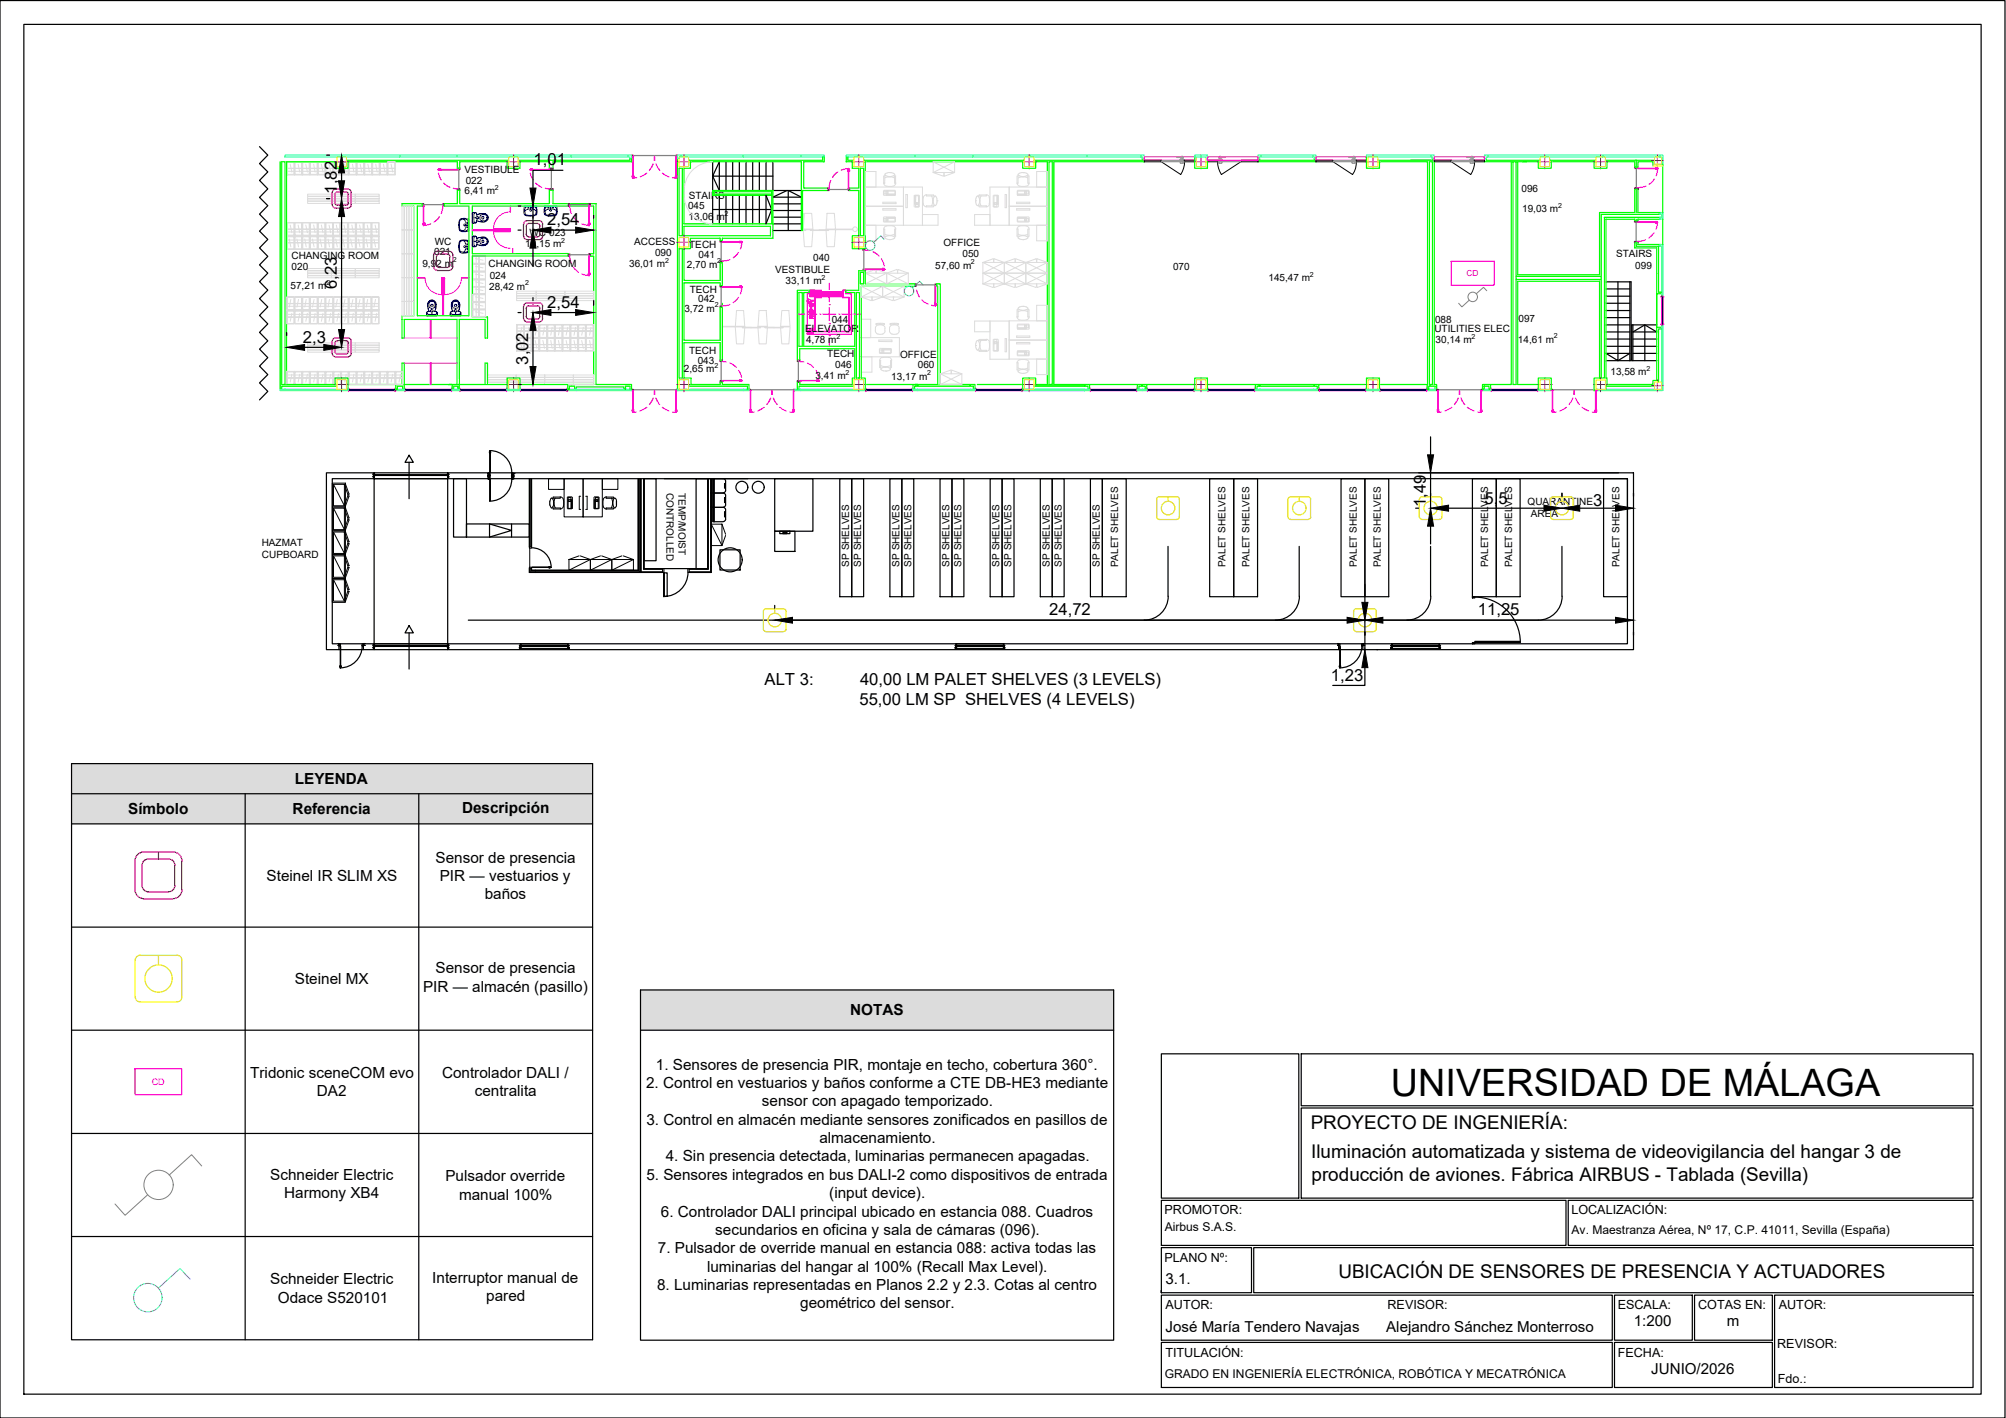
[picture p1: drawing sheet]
<svg xmlns="http://www.w3.org/2000/svg" width="420mm" height="297mm" viewBox="0 0 420 297" stroke-linecap="round" stroke-linejoin="round" font-family="sans-serif">
<defs><g id="words">
<text font-size="7.9" x="291.3" y="229.7">UNIVERSIDAD DE MÁLAGA</text>
<g font-size="4">
<text x="274.5" y="236.6">PROYECTO DE INGENIERÍA:</text>
<text x="274.6" y="242.6">Iluminación automatizada y sistema de videovigilancia del hangar 3 de</text>
<text x="274.7" y="247.3">producción de aviones. Fábrica AIRBUS - Tablada (Sevilla)</text>
<text x="280.3" y="267.8">UBICACIÓN DE SENSORES DE PRESENCIA Y ACTUADORES</text>
</g>
<g font-size="3.5">
<text x="111.8" y="34.7">1,01</text>
<text x="70.6" y="40.5" transform="rotate(-90 70.6 40.5)">1,82</text>
<text x="114.6" y="47.2">2,54</text>
<text x="70.6" y="60.6" transform="rotate(-90 70.6 60.6)">6,23</text>
<text x="114.6" y="64.5">2,54</text>
<text x="63.4" y="71.8">2,3</text>
<text x="110.7" y="76.4" transform="rotate(-90 110.7 76.4)">3,02</text>
<text x="298.7" y="106.2" transform="rotate(-90 298.7 106.2)">1,49</text>
<text x="310.9" y="105.5">5,5</text>
<text x="333.7" y="105.9">3</text>
<text x="219.8" y="128.9">24,72</text>
<text x="309.5" y="128.9">11,25</text>
<text x="160.1" y="143.5">ALT 3:</text>
<text x="180.1" y="143.5">40,00 LM PALET SHELVES (3 LEVELS)</text>
<text x="278.8" y="142.6">1,23</text>
<text x="180" y="147.7">55,00 LM SP SHELVES (4 LEVELS)</text>
</g>
<g font-size="3.2">
<text x="61.8" y="164.3">LEYENDA</text>
<text x="26.8" y="170.6">Símbolo</text>
<text x="61.3" y="170.6">Referencia</text>
<text x="96.8" y="170.3">Descripción</text>
<text x="55.8" y="184.5">Steinel IR SLIM XS</text>
<text x="91.2" y="180.7">Sensor de presencia</text>
<text x="92.1" y="184.6">PIR — vestuarios y</text>
<text x="101.5" y="188.4">baños</text>
<text x="91.2" y="203.9">Sensor de presencia</text>
<text x="61.8" y="206.1">Steinel MX</text>
<text x="88.6" y="207.8">PIR — almacén (pasillo)</text>
<text x="178.1" y="212.7">NOTAS</text>
<text x="52.4" y="225.9">Tridonic sceneCOM evo</text>
<text x="92.6" y="225.8">Controlador DALI /</text>
<text x="135.3" y="228">2. Control en vestuarios y baños conforme a CTE DB-HE3 mediante</text>
<text x="137.4" y="224.1">1. Sensores de presencia PIR, montaje en techo, cobertura 360°.</text>
<text x="66.4" y="229.7">DA2</text>
<text x="99.4" y="229.7">centralita</text>
<text x="159.6" y="231.8">sensor con apagado temporizado.</text>
<text x="135.4" y="235.6">3. Control en almacén mediante sensores zonificados en pasillos de</text>
<text x="171.6" y="239.4">almacenamiento.</text>
<text x="139.4" y="243.3">4. Sin presencia detectada, luminarias permanecen apagadas.</text>
<text x="56.6" y="247.1">Schneider Electric</text>
<text x="59.5" y="251">Harmony XB4</text>
<text x="93.3" y="247.4">Pulsador override</text>
<text x="96.1" y="251.3">manual 100%</text>
<text x="135.4" y="247.2">5. Sensores integrados en bus DALI-2 como dispositivos de entrada</text>
<text x="173.7" y="251">(input device).</text>
<text x="138.4" y="254.9">6. Controlador DALI principal ubicado en estancia 088. Cuadros</text>
<text x="137.8" y="262.5">7. Pulsador de override manual en estancia 088: activa todas las</text>
<text x="149.8" y="258.7">secundarios en oficina y sala de cámaras (096).</text>
<text x="56.6" y="269.1">Schneider Electric</text>
<text x="90.6" y="268.8">Interruptor manual de</text>
<text x="148.1" y="266.4">luminarias del hangar al 100% (Recall Max Level).</text>
<text x="244.1" y="269.1">3.1.</text>
<text x="58.2" y="272.9">Odace S520101</text>
<text x="101.9" y="272.6">pared</text>
<text x="137.6" y="270.3">8. Luminarias representadas en Planos 2.2 y 2.3. Cotas al centro</text>
<text x="167.6" y="274.1">geométrico del sensor.</text>
<text x="244.1" y="278.9">José María Tendero Navajas</text>
<text x="290.3" y="278.9">Alejandro Sánchez Monterroso</text>
<text x="342.2" y="277.8">1:200</text>
<text x="361.7" y="277.8">m</text>
<text x="345.9" y="287.9">JUNIO/2026</text>
</g>
<g font-size="2.6">
<text x="243.9" y="254.4">PROMOTOR:</text>
<text x="329.1" y="254.4">LOCALIZACIÓN:</text>
<text x="243.9" y="264.3">PLANO Nº:</text>
<text x="244.1" y="274.2">AUTOR:</text>
<text x="290.6" y="274.3">REVISOR:</text>
<text x="338.8" y="274.3">ESCALA:</text>
<text x="355.7" y="274.3">COTAS EN:</text>
<text x="372.6" y="274.3">AUTOR:</text>
<text x="244.1" y="284.2">TITULACIÓN:</text>
<text x="338.8" y="284.2">FECHA:</text>
<text x="372.2" y="282.5">REVISOR:</text>
<text x="372.4" y="289.8">Fdo.:</text>
</g>
<g font-size="2.5">
<text x="244" y="257.8">Airbus S.A.S.</text>
<text x="329.2" y="258.5">Av. Maestranza Aérea, Nº 17, C.P. 41011, Sevilla (España)</text>
<text x="244" y="288.6">GRADO EN INGENIERÍA ELECTRÓNICA, ROBÓTICA Y MECATRÓNICA</text>
</g>
<g font-size="2.1">
<text x="97.3" y="36.1">VESTIBULE</text>
<text x="97.3" y="40.6">6,41 m</text>
<text x="97.5" y="38.6">022</text>
<text x="144.3" y="41.6">STAIRS</text>
<text x="318.7" y="40.2">096</text>
<text x="144.1" y="43.8">045</text>
<text x="144.2" y="46.1">13,06 m</text>
<text x="318.8" y="44.4">19,03 m</text>
<text x="90.9" y="53.5">021</text>
<text x="91.1" y="51.4">WC</text>
<text x="110" y="51.8">10,15 m</text>
<text x="110.9" y="49.3">WC 023</text>
<text x="132.8" y="51.4">ACCESS</text>
<text x="137.2" y="53.6">090</text>
<text x="144.4" y="51.9">TECH</text>
<text x="146.3" y="54">041</text>
<text x="197.6" y="51.5">OFFICE</text>
<text x="201.6" y="53.9">050</text>
<text x="338.5" y="53.9">STAIRS</text>
<text x="61" y="54.3">CHANGING ROOM</text>
<text x="61.1" y="56.6">020</text>
<text x="88.5" y="55.9">9,92 m</text>
<text x="102.3" y="56">CHANGING ROOM</text>
<text x="102.6" y="58.4">024</text>
<text x="131.8" y="56">36,01 m</text>
<text x="143.8" y="56">2,70 m</text>
<text x="162.3" y="57.1">VESTIBULE</text>
<text x="164.5" y="59.5">33,11 m</text>
<text x="170.3" y="54.7">040</text>
<text x="195.9" y="56.3">57,60 m</text>
<text x="245.7" y="56.5">070</text>
<text x="265.7" y="58.9">145,47 m</text>
<text x="342.5" y="56.3">099</text>
<text x="60.8" y="60.6">57,21 m</text>
<text x="102.4" y="60.6">28,42 m</text>
<text x="143.3" y="65.3">3,72 m</text>
<text x="144.5" y="61.4">TECH</text>
<text x="146.2" y="63.4">042</text>
<text x="168.7" y="69.6">ELEVATOR</text>
<text x="168.8" y="72">4,78 m</text>
<text x="174.2" y="67.6">044</text>
<text x="300.4" y="69.5">UTILITIES ELEC</text>
<text x="300.6" y="67.6">088</text>
<text x="300.7" y="71.8">30,14 m</text>
<text x="317.9" y="71.8">14,61 m</text>
<text x="318.1" y="67.5">097</text>
<text x="144.3" y="74.2">TECH</text>
<text x="146.1" y="76.2">043</text>
<text x="173.3" y="74.9">TECH</text>
<text x="174.9" y="77">046</text>
<text x="188.5" y="74.9">OFFICE</text>
<text x="192.2" y="77.1">060</text>
<text x="143.3" y="78">2,65 m</text>
<text x="170.8" y="79.4">3,41 m</text>
<text x="186.7" y="79.5">13,17 m</text>
<text x="337.3" y="78.6">13,58 m</text>
<text x="139.6" y="103.2" transform="rotate(90 139.6 103.2)">CONTROLLED</text>
<text x="142.1" y="103.2" transform="rotate(90 142.1 103.2)">TEMP/MOIST</text>
<text x="320" y="105.8">QUARANTINE</text>
<text x="320.6" y="108.3">AREA</text>
<text x="54.8" y="114.4">HAZMAT</text>
<text x="54.9" y="117">CUPBOARD</text>
<text x="177.9" y="118.7" transform="rotate(-90 177.9 118.7)">SP SHELVES</text>
<text x="180.4" y="118.7" transform="rotate(-90 180.4 118.7)">SP SHELVES</text>
<text x="188.4" y="118.7" transform="rotate(-90 188.4 118.7)">SP SHELVES</text>
<text x="190.9" y="118.7" transform="rotate(-90 190.9 118.7)">SP SHELVES</text>
<text x="198.9" y="118.7" transform="rotate(-90 198.9 118.7)">SP SHELVES</text>
<text x="201.4" y="118.7" transform="rotate(-90 201.4 118.7)">SP SHELVES</text>
<text x="209.4" y="118.7" transform="rotate(-90 209.4 118.7)">SP SHELVES</text>
<text x="211.9" y="118.7" transform="rotate(-90 211.9 118.7)">SP SHELVES</text>
<text x="219.9" y="118.7" transform="rotate(-90 219.9 118.7)">SP SHELVES</text>
<text x="222.4" y="118.7" transform="rotate(-90 222.4 118.7)">SP SHELVES</text>
<text x="230.4" y="118.7" transform="rotate(-90 230.4 118.7)">SP SHELVES</text>
<text x="234.2" y="118.9" transform="rotate(-90 234.2 118.9)">PALET SHELVES</text>
<text x="256.7" y="118.9" transform="rotate(-90 256.7 118.9)">PALET SHELVES</text>
<text x="261.7" y="118.9" transform="rotate(-90 261.7 118.9)">PALET SHELVES</text>
<text x="284.2" y="118.9" transform="rotate(-90 284.2 118.9)">PALET SHELVES</text>
<text x="289.2" y="118.9" transform="rotate(-90 289.2 118.9)">PALET SHELVES</text>
<text x="311.7" y="118.9" transform="rotate(-90 311.7 118.9)">PALET SHELVES</text>
<text x="316.7" y="118.9" transform="rotate(-90 316.7 118.9)">PALET SHELVES</text>
<text x="339.2" y="118.9" transform="rotate(-90 339.2 118.9)">PALET SHELVES</text>
</g>
<text font-size="1.9" fill="#f0f" x="31.8" y="227.3">CD</text>
<text font-size="1.7" fill="#f0f" x="307.2" y="57.9">CD</text>
<g font-size="1.5">
<text x="103.7" y="39.7">2</text>
<text x="151.7" y="45.2">2</text>
<text x="326.3" y="43.5">2</text>
<text x="117.6" y="50.8">2</text>
<text x="68.4" y="59.6">2</text>
<text x="94.8" y="54.9">2</text>
<text x="110" y="59.7">2</text>
<text x="139.3" y="55.1">2</text>
<text x="150.2" y="55.1">2</text>
<text x="172.1" y="58.7">2</text>
<text x="203.4" y="55.4">2</text>
<text x="274.4" y="58">2</text>
<text x="149.7" y="64.3">2</text>
<text x="175.2" y="71">2</text>
<text x="308.2" y="70.9">2</text>
<text x="325.5" y="70.9">2</text>
<text x="149.6" y="77.1">2</text>
<text x="344.8" y="77.6">2</text>
<text x="177.1" y="78.5">2</text>
<text x="194.2" y="78.6">2</text>
</g>
</g></defs>
<!-- layer: 0 -->
<g fill="none" stroke="#000" stroke-width=".25">
<path d="M149.3 36.9l1.4 3v-6l-1.4 3h12.6M149.3 33.9v6M152.1 33.9v6M153.5 33.9v6M154.9 33.9v6M156.3 33.9v6M157.6 33.9v6M159 33.9v6M160.4 33.9v6M161.9 33.9v6h6M164.8 39.9l-2.9 1.4h6l-2.8-1.4v8.4M149.3 43.9h12.3l-1.2-3v6l1.2-3"/>
<path d="M149.3 40.9v6M150.7 40.9v6M152.1 40.9v6M153.5 40.9v6M154.9 40.9v6M156.3 40.9v6M157.6 40.9v6M159 40.9v6M161.9 42.7h6M161.9 44.1h6M161.9 45.5h6M161.9 46.9h6"/>
<path d="M161.9 48.3h6M336.4 59h5.2v16.3h.2v-7.2h5.2M338.9 59v16.6l-2.5-1.6h5l-2.5 1.6M341.4 59v16.6M336.4 75.6h5M336.4 72.5h5M336.4 71h5M336.4 69.5h5M336.4 68.1h5M336.4 66.5h5M336.4 65.1h5M336.4 63.5h5"/>
<path d="M336.4 62h5M336.4 60.5h5M342 68.1v7.5h-.6M342 75.6h5M342 74h5M342 72.5h5M342 71h5M344.5 68.1l2.5 1.4h-5l2.5-1.4v7.5M68.4 99h273.7v37.1h-273.7zM78.1 99.4h.3v.4h-.3h.3v-.4zM78.1 99.8h.3v.2h-.3zM78.1 99.2h.3v.2h-.3z"/>
<path d="M78.4 99.4h.2h-.2v.2h.2h-.2zM78.6 99.6h.1M78.6 99.6h15.2M85.7 95.4l.9 1.4h-1.8zM85.7 96.8v7.7M93.6 99.4h.2v.2h-.2h.1v-.2zM93.6 99.6h.1M93.8 99.4h.2h-.2v.4h.2h-.2zM93.8 99.8h.2v.2h-.2zM93.8 99.2h.2v.2h-.2zM93.8 99.4h-15.2M102.2 99.9h.2v.4h-.2l.1-.1v-.3z"/>
<path d="M102.2 99.2h.2v.4h-.2l.1-.1v-.3zM102.2 99.2h.1M102.4 99.5h.3v.4h-.3zM102.6 94.4a4.6 4.6 0 0 1 4.6 4.6M107.1 99.5h.3v.4h-.3zM107.4 99.9h.3h-.2v.3l.2 .1h-.3zM107.4 99.2h.3h-.2v.3l.2 .1h-.3zM107.7 99.2h.1M69.6 100.3h271.3v34.6h-271.3zM72.1 105.9l.2 .1M72.1 110.9l.2 .1M72.3 106.4l-.2 .1"/>
<path d="M72.3 111.4h-.2M72.3 116.4h-.2M72.9 103.8l.2 .1M72.9 108.8l.2 .1M72.9 113.8l.2 .1M72.9 118.8l.2 .1M73.1 103.5l-.2 .1M73.1 108.5l-.2 .1M73.1 113.5l-.2 .1M73.1 118.5l-.2 .1M78.4 100.1v-1.1v1.3M78.4 100.3h15.4v34.6h-15.4z"/>
<path d="M93.8 100.1v-1.1v1.3M95 100.3h2.7v12.2h-2.7zM97.7 109.8h13.2v2.7h-13.2zM102.5 109.8l4.6 1.3-4.6 1.4zM107.1 109.8v2.7M107.2 100.4a4.6 4.6 0 0 1-4.6 4.6M110.9 119.1v.8h23.3v-19.6v19.6h4.6M110.9 100.3v14.2M111.3 100.3v14.2M111.4 114.8a4.1 4.1 0 0 1 4 4M115.1 105v.8M129.1 105v.8"/>
<path d="M133.6 100.3v19.2h-22.3v-.4M133.7 100.3v19.2h-22.4v-.4M134.1 100.3v19.6h-23.2v-.8M134.2 100.3v19.6h4.6M134.8 100.3v18.9h4M134.9 100.3v18.8h3.9M134.9 100.3h2.5v17.2h-2.5zM139.1 119.1h5M139.1 100.3h17.5M144.1 119.9a5.1 5.1 0 0 1-5.1 5.1M145.8 100.3h2.5v18.8h-2.5zM148.3 100.3v18.8h-3.9"/>
<path d="M148.3 100.3v18.9h-3.9M148.9 100.3v19.6h-4.5M149 106.3h.2v3h-.2zM149 103.3h.2v3h-.2zM149 100.3h.2v3h-.2zM149 100.3v19.6h-4.6M149.4 106.3h.2v3h-.2zM149.4 103.3h.2v3h-.2zM149.4 100.3h.2v3h-.2zM150.8 115.2h4.2v4.2h-4.2zM151.5 106.3h-1.9v3h1.9M151.5 103.3h-1.9v3h1.9"/>
<path d="M151.5 106.3l.4 .2 .1 .3v2l-.3 .4h-.2M151.5 103.3l.4 .2 .1 .3v2l-.3 .4h-.2M151.8 107.3v1zM151.8 104.3v1zM151.8 101.3v1zM152 102.8l-.3 .4h-.2M152 100.8l-.3-.5h-.2h-1.9v3h1.9M152 100.8v2M162.3 100.3h8v11h-8zM162.3 111.3h4.2v4.2h-4.2zM163.3 111.3h2.1v.5h-2.1zM164 111.6h.8v.2h-.8z"/>
<path d="M175.9 100.3h2.5v24.7h-2.5zM178.4 100.3h2.5v24.7h-2.5zM186.4 100.3h2.5v24.7h-2.5zM188.9 100.3h2.5v24.7h-2.5zM196.9 100.3h2.5v24.7h-2.5zM199.4 100.3h2.5v24.7h-2.5zM207.4 100.3h2.5v24.7h-2.5zM209.9 100.3h2.5v24.7h-2.5zM217.9 100.3h2.5v24.7h-2.5zM220.4 100.3h2.5v24.7h-2.5zM228.4 100.3h2.5v24.7h-2.5zM230.9 100.3h5v24.7h-5z"/>
<path d="M244.6 114.5v10.4M253.4 100.3h5v24.7h-5zM258.4 100.3h5v24.7h-5zM272.1 114.5v10.4M280.9 100.3h5v24.7h-5zM285.9 100.3h5v24.7h-5zM299.6 114.5v10.4M308.4 100.3h5v24.7h-5zM313.4 100.3h5v24.7h-5zM327.2 114.5v10.4M335.9 100.3h5v24.7h-5zM70.8 134.8h.2v.4h-.2h.2v-.4z"/>
<path d="M70.8 135.2h.1M70.8 134.8h.1M71 134.9v1.2M72.3 121.4h-.2M72.9 123.8l.2 .1M73.1 123.5l-.2 .1M75.9 135.3a4.6 4.6 0 0 1-4.6 4.6M76.1 134.8h.2h-.1v.4h.1h-.2zM76.1 134.9v1.2M76.3 135.2h.1M76.3 134.8h.1M78.1 135.2h.3v.4h-.3h.3v-.4z"/>
<path d="M78.1 135.6h.3v.2h-.3zM78.1 135h.3v.2h-.3zM78.4 135.9v-1v1.2M78.4 135.2h.2h-.2v.2l.2 .1h-.2zM78.6 135.4h15.2M85.7 131l.9 1.6h-1.8zM85.7 132.6v7.6M93.6 135.2h.2v.3h-.2l.1-.1v-.2zM93.8 135.9v-1v1.2M93.8 135.2h.2h-.2v.4h.2h-.2zM93.8 135.6h.2v.2h-.2zM93.8 135h.2v.2h-.2z"/>
<path d="M93.8 135.2h-15.2M98.1 129.9h224.1M108.8 135.6h.2v.2h-.2zM108.8 135.2h.2v.4h-.2h.2v-.4zM109 134.9h10v1h-10zM119 135.6h.2v.2h-.2zM119 135.2h.2h-.2v.4h.2h-.2zM139.1 120h.6v4.9h-.6zM200.1 135.6h.1v.2h-.1zM200.1 135.2h.1v.4h-.1h.1v-.4zM200.2 134.9h10.1v1h-10.1zM210.3 135.6h.1v.2h-.1z"/>
<path d="M210.3 135.2h.1h-.1v.4h.1h-.1zM244.7 124.9a5 5 0 0 1-5 5M272.2 124.9a5 5 0 0 1-5.1 5M280.2 134.8h.2v.4h-.2h.1v-.4zM280.2 135.2h.1M280.2 134.8h.1M280.4 134.9v1.2M285.2 135.3a4.6 4.6 0 0 1-4.6 4.6M285.5 134.8h.2h-.2v.4h.2h-.2zM285.5 134.9v1.2M285.7 135.2h.1M285.7 134.8h.1"/>
<path d="M291.3 135.6h.2v.2h-.2zM291.3 135.2h.2v.4h-.2h.2v-.4zM291.5 134.9h10v1h-10zM299.7 124.9a5 5 0 0 1-5 5M301.5 135.6h.2v.2h-.2zM301.5 135.2h.2h-.2v.4h.2h-.2zM308.4 134.6h.5v.3h-.5zM308.4 125h.5v.3h-.5zM308.9 134.4h9.5v.2h-9.5zM308.9 125.1a9.5 9.5 0 0 1 9.5 9.5M327.2 124.9a5 5 0 0 1-5 5"/>
<circle cx="152.9" cy="117.3" r="2.52"/>
<circle cx="155.4" cy="102.1" r="1.25"/>
<circle cx="158.8" cy="102.1" r="1.25"/>
</g>
<!-- layer: Cimentacion -->
<g fill="none" stroke="#000" stroke-width=".21">
<path d="M102.4 99h.2l.1 .5h-.3zM102.4 99.9h.3l-.1 .5h-.2zM102.4 99v.5M102.4 99.9v.5M102.5 94.6v.3zM102.6 94.4h.1v4.6h-.1zM102.7 94.6v.3zM107.1 99.9h.3v.5h-.2zM107.2 99h.2v.5h-.3zM107.2 99h.1M107.4 99.9v.5M102.6 100.4h.1v4.6h-.1z"/>
<path d="M107.2 100.4h.1M110.9 118.8h.4v.3h-.4zM110.9 114.5h.4v.3h-.4zM111 114.8v4M111 100.3v14.2M111.2 100.3v14.2M111.4 118.8l4 .1zM114.9 118.9h.4l-.1 .1zM114.9 118.7l.4 .1zM133.8 100.3v19.3h-22.6v-.5M134 100.3v19.5h-23v-.7M134.3 100.3v19.5h4.5"/>
<path d="M134.8 100.3v18.9h4M138.8 119.1h.3l-.1 .8h-.2zM139 119.9l.1 5.1zM144.1 119.1h.3v.8l-.3-.1zM148.3 100.3v18.9h-3.9M148.8 100.3v19.5h-4.4M71 134.9h.3l-.1 .4h-.2zM71 134.9v.4M71.2 139.5v.3zM71.2 135.4h.2v4.5h-.2zM71.4 139.4v.4zM75.8 134.9h.3v.4h-.2z"/>
<path d="M75.9 135.4h.1M109 135.2h.3v.3h-.3zM109 135.2h10M109.1 135v.7M109.3 135.5h9.4M109.3 135.3h9.4M109.3 135.4h9.4M118.7 135.2h.3v.3h-.3zM118.9 135v.7M200.2 135.2h.3v.3h-.3zM200.2 135.2h10.1M200.4 135v.7"/>
<path d="M200.5 135.5h9.5M200.5 135.3h9.5M200.5 135.4h9.5M210 135.2h.3v.3h-.3zM210.1 135v.7M280.4 134.9h.3l-.1 .4h-.2zM280.4 134.9v.4M280.5 139.5l.1 .3zM280.6 135.4l.1 4.5zM280.8 139.4v.4zM285.2 134.9h.3v.4h-.3zM285.2 135.4h.1"/>
<path d="M291.5 135.2h.3v.3h-.3zM291.5 135.2h10M291.6 135v.7M291.8 135.5h9.4M291.8 135.3h9.4M291.8 135.4h9.4M301.2 135.2h.3v.3h-.3zM301.4 135v.7"/>
</g>
<!-- layer: Techo baja -->
<g fill="none" stroke="#000" stroke-width=".21">
<path d="M69.6 101.2h2.7v5h-2.7zM69.6 106.2h2.7v5h-2.7zM69.6 111.2h2.7v5h-2.7zM69.6 116.2h2.7v5h-2.7zM69.8 101.5h2.3v4.4h-2.3zM69.8 106.5h2.3v4.4h-2.3zM69.8 111.4h2.3v4.5h-2.3zM69.8 116.4h2.3v4.5h-2.3zM69.8 101.5l2.3 4.4 .8-2.1M69.8 106.5l2.3 4.4 .8-2.1M69.8 111.4l2.3 4.5 .8-2.1M69.8 116.4l2.3 4.5 .8-2.1"/>
<path d="M72.1 101.5l.8 2.1M72.1 106.5l.8 2.1M72.1 111.4l.8 2.2M72.1 116.4l.8 2.2M72.3 101.4l.8 2.1M72.3 106.4l.8 2.1M72.3 111.4l.8 2.1M72.3 116.4l.8 2.1M73.1 103.9l-.8 2.1M73.1 108.9l-.8 2.1M73.1 113.9l-.8 2.1M73.1 118.9l-.8 2.1"/>
<path d="M114.9 100.3h3.3v2.2h-3.3zM115.2 105.8l.2 .5M115.3 104.7l-.1 .3M115.4 104.4h.2l.2 .2M115.4 104.4l-.1 .2M115.7 106.4h-.3M115.8 104.7l.1 .3M115.9 104.4h1.4M115.9 105.2h.1M115.9 105a1.46 1.46 0 0 1-.2 1.3M116 105.4h.1M116 105.6h.1"/>
<path d="M116.3 104.3a2.18 2.18 0 0 0 0 2.1M117.3 106.4l-1.5 .1 1.5 .1M117.3 104.3v-.2h-1.4v.2M117.3 104.1l.5 .1 .2 .4M118 104.7v1.4M118 106.1l-.4 .5h-.2v-.2M118.2 100.3h3.9v8h-3.9zM118.8 104.2v2.3M118.9 104.1h.9M118.9 106.6h.9M119 105.1h.6v1.4h-.6zM119 104.2h.6v.4h-.6z"/>
<path d="M119 104.7h.1v.2h-.1zM119.2 117.2h4.5v2.3h-4.5zM119.4 104.7h.2v.3h-.2zM119.7 104.7l.1 1.8h-.1zM119.9 104.2v2.3M121.3 116.4l-2.1 .8M121.5 116.4l2.2 .8M121.6 104h-.3v2.7h.3M122.1 100.3h4.1v8h-4.1zM122.7 104h.3v2.7h-.3M123.7 117.2h4.4v2.3h-4.4zM123.7 117.2l-4.5 2.3"/>
<path d="M124.4 104.2v2.3M124.5 104.7h.1v1.8h-.1zM124.5 104.1h.8M124.5 106.6h.8M124.7 105.1h.6v1.4h-.6zM124.7 104.2h.6v.4h-.6zM124.7 104.7h.2v.3h-.2zM125.1 104.7h.2v.2h-.2zM125.5 104.2v2.3M125.8 116.4l-2.1 .8M126 116.4l2.1 .8M126.2 100.3h3.2v2.2h-3.2z"/>
<path d="M126.4 104.7l-.1 1a.77 .77 0 0 0 .7 .9M127 106.6h1.4M127 104.4h1.4M127 104.3v-.2h1.5v.2M127 104.1l-.4 .1-.3 .4M128.1 104.3a2.18 2.18 0 0 1-.1 2.1M128.1 117.2h4.6v2.3h-4.6zM128.1 117.2l-4.4 2.3M128.3 105.4h.1M128.3 105.2h.1M128.3 105.6h.1M128.4 105v.6l.2 .7"/>
<path d="M128.4 106.4h-1.4v.2M128.5 106.4v.2M128.5 104.7l-.1 .3M128.6 106.4h.3M128.6 104.4h.2l.3 .2M128.6 104.4l-.1 .2M129.1 104.7v.3M129.1 105.8l-.2 .5M130.3 116.4l-2.2 .8M130.6 116.4l2.1 .8-4.6 2.3M149 109.8h2.2v4.5h-2.2zM149 109.8l2.2 4.5 .8-2.1"/>
<path d="M151.2 109.8l.8 2.1M69.6 121.2h2.7v5h-2.7zM69.8 121.4h2.3v4.5h-2.3zM69.8 121.4l2.3 4.5 .8-2.1M72.1 121.4l.8 2.2M72.3 121.4l.8 2.1M73.1 123.9l-.8 2.1"/>
</g>
<!-- layer: sensores-almacen -->
<g fill="none" stroke="#ff0" stroke-width=".25">
<path d="M242.3 108.3v-3.7v-.3l.5-.2 4 .1 .2 .4v3.7M242.3 108.3l.2 .4 .3 .1M242.7 108.8h3.8M244.6 104.1v1M247 108.3l-.2 .4-.3 .1M269.8 108.3l.1 .2 .4 .3M270.3 104.1h3.7M270.3 108.8h3.7M270.3 104.1l-.4 .2-.1 .3-.1 3.7M272.1 104.1v1M274 104.1l.5 .2v.3M274.5 104.6v3.7"/>
<path d="M274.5 108.3l-.2 .4-.3 .1M297.3 104.6v3.7M297.3 104.6l.1-.3 .4-.2 4 .1 .2 .4v3.7M297.3 108.3l.2 .4 .3 .1M297.8 108.8h3.7M299.6 104.1v1M302 108.3l-.2 .4-.3 .1M324.8 108.3v.2l.5 .3M325.2 104.1h3.8M325.2 108.8h3.8M325.3 104.1l-.5 .2v.3v3.7M327.2 104.1v1"/>
<path d="M329 104.1l.5 .2v.3v3.7M329.5 108.3l-.2 .4-.3 .1M160.4 127.5h3.7M160.4 132.3h3.7M160.4 127.5l-.4 .3-.1 .2v3.8l.2 .4 .3 .1M162.3 127.5v1M164.1 127.5l.5 .3v.2v3.8l-.2 .4-.3 .1M283.5 128v3.8M283.5 131.8l.1 .2 .4 .3M284 132.3h3.7M285.9 127.5v1M287.7 127.5h-3.7l-.4 .3-.1 .2"/>
<path d="M287.8 127.5l.4 .3v.2v3.8v.2l-.4 .3M28.3 201.2v7.7M28.3 208.8a1.04 1.04 0 0 0 1.1 1.1M29.3 200.1h7.7M29.3 209.9h7.7M29.4 200.1a1.04 1.04 0 0 0-1.1 1M33.2 200.1v2M37.1 200.1a1.04 1.04 0 0 1 1 1M38.1 201.2v7.7M38.1 208.8a1.04 1.04 0 0 1-1 1.1"/>
<circle cx="244.7" cy="106.4" r="1.42"/>
<circle cx="272.1" cy="106.4" r="1.42"/>
<circle cx="299.7" cy="106.4" r="1.42"/>
<circle cx="327.2" cy="106.4" r="1.42"/>
<circle cx="162.3" cy="129.9" r="1.42"/>
<circle cx="285.9" cy="129.9" r="1.42"/>
<circle cx="33.2" cy="205" r="2.86"/>
</g>
<!-- layer: OF 00 Ground$0$4A CARP PUERTA -->
<g fill="none" stroke="#f0f" stroke-width=".21">
<path d="M87.4 58.2h1.6zM89 58.2a3.5 3.5 0 0 0 3.5 3.5M92.5 58.2l.1 3.6zM92.6 58.2h.1zM92.7 58.2h.2v8h-.2zM92.9 58.2h.1zM93 58.2l.1 3.6zM96.6 58.2a3.5 3.5 0 0 1-3.4 3.5M96.6 58.2h1.6zM98.9 48.1h8v.2h-8zM103.3 47.9l3.5 .1zM103.3 48.5h3.5z"/>
<path d="M103.4 48.5a3.5 3.5 0 0 0 3.5 3.5M106.8 48l.1 .1zM106.8 48.3l.1 .2zM106.8 43.1l.1 1.3zM106.9 44.4a3.5 3.5 0 0 0-3.5 3.5M107.4 52.1v1.1zM84.7 76.1h11M84.7 70.8h11M90.1 76.1h.2v4.4h-.2zM90.1 66.9h.2v3.9h-.2z"/>
</g>
<!-- layer: OF 00 Ground$0$4A MUROS -->
<path d="M295.5 33.6h4.2M169.8 60.8h.8M144.6 81.6h8.2" fill="none" stroke="#f00" stroke-width=".21"/>
<!-- layer: OF 00 Ground$0$4A MOBILIARIO -->
<g fill="none" stroke="#dcdcdc" stroke-width=".21">
<path d="M60 33.9h1.7v2.7h-1.7zM60.2 33.9h1.4v2.6h-1.4zM60.2 35.2l1.4 .1zM60.2 33.9h1.4zM60.2 35.9h1.4M60.8 34.4l.3 1.7M61.7 33.9h1.6v2.7h-1.6zM61.8 33.9h1.4v2.6h-1.4zM61.8 35.2l1.4 .1zM61.8 33.9h1.4zM61.8 35.9h1.4M62.4 34.4l.4 1.7"/>
<path d="M63.3 33.9h1.6v2.7h-1.6zM63.4 33.9h1.4v2.6h-1.4zM63.4 35.2l1.4 .1zM63.4 33.9h1.4zM63.4 35.9h1.4M64.1 34.4l.3 1.7M64.9 33.9h1.6v2.7h-1.6zM65 33.9h1.4v2.6h-1.4zM65 35.2l1.4 .1zM65 33.9h1.4zM65 35.9h1.4M65.7 34.4l.3 1.7"/>
<path d="M66.5 33.9h1.7v2.7h-1.7zM66.7 33.9h1.3v2.6h-1.3zM66.7 35.2l1.3 .1zM66.7 33.9h1.3zM66.7 35.9h1.3M67.3 34.4l.3 1.7M68.2 33.9h1.6v2.7h-1.6zM68.3 33.9h1.4v2.6h-1.4zM68.3 35.2l1.4 .1zM68.3 33.9h1.4zM68.3 35.9h1.4M68.9 34.4l.4 1.7"/>
<path d="M69.8 33.9h1.6v2.7h-1.6zM69.9 33.9h1.4v2.6h-1.4zM69.9 35.2l1.4 .1zM69.9 33.9h1.4zM69.9 35.9h1.4M70.6 34.4l.3 1.7M71.4 33.9h1.6v2.7h-1.6zM71.5 33.9h1.4v2.6h-1.4zM71.5 35.2l1.4 .1zM71.5 33.9h1.4zM71.5 35.9h1.4M72.2 34.4l.3 1.7"/>
<path d="M73 33.9h1.7v2.7h-1.7zM73.2 33.9h1.3v2.6h-1.3zM73.2 35.2l1.3 .1zM73.2 33.9h1.3zM73.2 35.9h1.3M73.8 34.4l.3 1.7M74.7 33.9h1.6v2.7h-1.6zM74.8 33.9h1.4v2.6h-1.4zM74.8 35.2l1.4 .1zM74.8 33.9h1.4zM74.8 35.9h1.4M75.4 34.4l.4 1.7"/>
<path d="M76.3 33.9h1.6v2.7h-1.6zM76.4 33.9h1.4v2.6h-1.4zM76.4 35.2l1.4 .1zM76.4 33.9h1.4zM76.4 35.9h1.4M77 34.4l.4 1.7M77.9 33.9h1.6v2.7h-1.6zM78.1 33.9h1.3v2.6h-1.3zM78.1 35.2l1.3 .1zM78.1 33.9h1.3zM78.1 35.9h1.3M78.7 34.4l.3 1.7"/>
<path d="M79.5 33.9h1.7v2.7h-1.7zM79.7 33.9h1.3v2.6h-1.3zM79.7 35.2l1.3 .1zM79.7 33.9h1.3zM79.7 35.9h1.3M80.3 34.4l.3 1.7M81.2 33.9h1.6v2.7h-1.6zM81.3 33.9h1.4v2.6h-1.4zM81.3 35.2l1.4 .1zM81.3 33.9h1.4zM81.3 35.9h1.4M81.9 34.4l.4 1.7"/>
<path d="M149.3 33.9a6 6 0 0 0-6 6.5M181.2 39.2h12v8M183.5 39.2v-3.3h-2.3v14.5h2.3v-3.2M185 40v.8M185.1 36.9v1.5M185.1 38.3l.1 .5 .4 .2M185.1 39.9h2.4M185.1 38.4h.2M185.1 36.9h.2M185.3 37.3a2.18 2.18 0 0 1 2.1 0M185.3 36.9v1.5M185.6 36.3l-.3 .3 .3 .2"/>
<path d="M185.7 39h1.4M185.7 36.8l.3 .1M186 37h.4M186 36.2l.6-.1 .7 .3M186 36.2l-.3 .1M186.1 37v.1M186.4 36.2h.1M186.4 37v.1M186.5 37v.1M186.8 37h-.4M187.3 36.7l-.5 .2M187.4 36.4v.3"/>
<path d="M187.4 36.9v1.5M187.4 38.4h.2v.2l-.5 .4M187.4 36.9h.2M187.5 40v.8M187.6 36.9v1.5M189.2 39.2v8M195.5 33.9h4.4v2.2h-4.4zM195.5 33.9l4.4 2.2-2.1 .8M195.5 36.1l2.1 .8M197.6 36.9l.1-.8 .1 .8M199.9 33.9l-4.4 2.2M211.4 39.2v8"/>
<path d="M213 36.9v1.5M213.1 40v.8M213.1 39.9h2.4M213.2 36.9h-.2M213.2 38.4h-.2l.1 .2 .5 .4M213.2 36.9v1.5M213.3 36.4v.3M213.3 36.7l.6 .2M213.6 36.3l-.3 .1M213.9 37h.4M214 37v.1M214.2 36.2h.1"/>
<path d="M214.2 37v.1M214.5 37v.1M214.7 37h-.4M215 36.3l.2 .1M215 36.3l-.7-.2-.7 .2M215 36.8l-.3 .1M215 39h-1.4M215.2 36.7l-.2 .1M215.2 36.4v.3M215.3 36.9v1.5M215.3 37.3a2.18 2.18 0 0 0-2.1 0M215.5 36.9h-.2"/>
<path d="M215.5 38.4h-.2M215.5 36.9v1.5M215.6 38.3l-.2 .5-.4 .2M215.6 40v.8M217.1 39.2v-3.3h2.3v14.5h-2.3v-3.2M219.4 39.2h-12.1v8M60 49.5h1.7v2.7h-1.7zM60 46.6h1.7v2.8h-1.7zM60.2 49.6h1.4v2.6h-1.4zM60.2 50.8l1.4 .1zM60.2 52.2h1.4zM60.2 46.6h1.4v2.7h-1.4z"/>
<path d="M60.2 48h1.4zM60.2 46.6h1.4h-1.4M60.2 50.3h1.4M60.2 48.6h1.4M60.6 50.1l.3 1.6M60.8 47.1l.3 1.7M61.7 49.5h1.6v2.7h-1.6zM61.7 46.6h1.6v2.8h-1.6zM61.8 49.6h1.4v2.6h-1.4zM61.8 50.8l1.4 .1zM61.8 52.2h1.4zM61.8 46.6h1.4v2.7h-1.4z"/>
<path d="M61.8 48h1.4zM61.8 46.6h1.4h-1.4M61.8 50.3h1.4M61.8 48.6h1.4M62.2 50.1l.3 1.6M62.4 47.1l.4 1.7M63.3 49.5h1.6v2.7h-1.6zM63.3 46.6h1.6v2.8h-1.6zM63.4 49.6h1.4v2.6h-1.4zM63.4 50.8l1.4 .1zM63.4 52.2h1.4zM63.4 46.6h1.4v2.7h-1.4z"/>
<path d="M63.4 48h1.4zM63.4 46.6h1.4h-1.4M63.4 50.3h1.4M63.4 48.6h1.4M63.8 50.1l.3 1.6M64.1 47.1l.3 1.7M64.4 42.1h5v.5h-5zM64.4 41.7h5v.4h-5zM64.4 41.2h5v.4h-5zM64.4 40.7h5v.4h-5zM64.4 56.2h5v.5h-5zM64.4 56.8h5v.4h-5z"/>
<path d="M64.4 57.3h5v.4h-5zM64.4 57.8h5v.4h-5zM64.9 49.5h1.6v2.7h-1.6zM64.9 46.6h1.6v2.8h-1.6zM65 49.6h1.4v2.6h-1.4zM65 50.8l1.4 .1zM65 52.2h1.4zM65 46.6h1.4v2.7h-1.4zM65 48h1.4zM65 46.6h1.4h-1.4M65 50.3h1.4M65 48.6h1.4"/>
<path d="M65.4 50.1l.4 1.6M65.7 47.1l.3 1.7M66.5 49.5h1.7v2.7h-1.7zM66.5 46.6h1.7v2.8h-1.7zM66.7 49.6h1.3v2.6h-1.3zM66.7 50.8l1.3 .1zM66.7 52.2h1.3zM66.7 46.6h1.3v2.7h-1.3zM66.7 48h1.3zM66.7 46.6h1.3h-1.3M66.7 50.3h1.3M66.7 48.6h1.3"/>
<path d="M67.1 50.1l.3 1.6M67.3 47.1l.3 1.7M68.2 49.5h1.6v2.7h-1.6zM68.2 46.6h1.6v2.8h-1.6zM68.3 49.6h1.4v2.6h-1.4zM68.3 50.8l1.4 .1zM68.3 52.2h1.4zM68.3 46.6h1.4v2.7h-1.4zM68.3 48h1.4zM68.3 46.6h1.4h-1.4M68.3 50.3h1.4M68.3 48.6h1.4"/>
<path d="M68.7 50.1l.3 1.6M68.9 47.1l.4 1.7M69.4 42.1h5v.5h-5zM69.4 41.7h5v.4h-5zM69.4 41.2h5v.4h-5zM69.4 40.7h5v.4h-5zM69.4 56.2h5v.5h-5zM69.4 56.8h5v.4h-5zM69.4 57.3h5v.4h-5zM69.4 57.8h5v.4h-5zM69.7 46.6h1.6v2.8h-1.6zM69.8 49.5h1.6v2.7h-1.6z"/>
<path d="M69.8 46.6h1.4v2.7h-1.4zM69.8 48h1.4zM69.8 46.6h1.4h-1.4M69.8 48.6h1.4M69.9 49.6h1.4v2.6h-1.4zM69.9 50.8l1.4 .1zM69.9 52.2h1.4zM69.9 50.3h1.4M70.3 50.1l.4 1.6M70.4 47.1l.4 1.7M71.3 46.6h1.6v2.8h-1.6zM71.3 49.5h1.6v2.7h-1.6z"/>
<path d="M71.4 46.6h1.4v2.7h-1.4zM71.4 48h1.4zM71.4 46.6h1.4h-1.4M71.4 49.6h1.4v2.6h-1.4zM71.4 50.8l1.4 .1zM71.4 52.2h1.4zM71.4 50.3h1.4M71.4 48.6h1.4M71.8 50.1l.3 1.6M72.1 47.1l.3 1.7M72.9 46.6h1.6v2.8h-1.6zM72.9 49.5h1.6v2.7h-1.6z"/>
<path d="M73 46.6h1.4v2.7h-1.4zM73 48h1.4zM73 46.6h1.4h-1.4M73 49.6h1.4v2.6h-1.4zM73 50.8l1.4 .1zM73 52.2h1.4zM73 50.3h1.4M73 48.6h1.4M73.4 50.1l.4 1.6M73.7 47.1l.3 1.7M74.4 42.1h5v.5h-5zM74.4 41.7h5v.4h-5z"/>
<path d="M74.4 41.2h5v.4h-5zM74.4 40.7h5v.4h-5zM74.4 56.2h5v.5h-5zM74.4 56.8h5v.4h-5zM74.4 57.3h5v.4h-5zM74.4 57.8h5v.4h-5zM74.5 46.6h1.7v2.8h-1.7zM74.5 49.5h1.7v2.7h-1.7zM74.7 46.6h1.3v2.7h-1.3zM74.7 48h1.3zM74.7 46.6h1.3h-1.3M74.7 49.6h1.3v2.6h-1.3z"/>
<path d="M74.7 50.8l1.3 .1zM74.7 52.2h1.3zM74.7 50.3h1.3M74.7 48.6h1.3M75.1 50.1l.3 1.6M75.3 47.1l.3 1.7M76.2 46.6h1.6v2.8h-1.6zM76.2 49.5h1.6v2.7h-1.6zM76.3 46.6h1.4v2.7h-1.4zM76.3 48h1.4zM76.3 46.6h1.4h-1.4M76.3 49.6h1.4v2.6h-1.4z"/>
<path d="M76.3 50.8l1.4 .1zM76.3 52.2h1.4zM76.3 50.3h1.4M76.3 48.6h1.4M76.7 50.1l.3 1.6M76.9 47.1l.4 1.7M77.8 46.6h1.6v2.8h-1.6zM77.8 49.5h1.6v2.7h-1.6zM77.9 46.6h1.4v2.7h-1.4zM77.9 48h1.4zM77.9 46.6h1.4h-1.4M77.9 49.6h1.4v2.6h-1.4z"/>
<path d="M77.9 50.8l1.4 .1zM77.9 52.2h1.4zM77.9 50.3h1.4M77.9 48.6h1.4M78.3 50.1l.4 1.6M78.6 47.1l.3 1.7M84.2 43.2h.4v5h-.4zM84.2 48.2h.4v5h-.4zM84.2 53.2h.4v5h-.4zM84.2 58.2h.4v4.9h-.4zM84.7 43.2h.4v5h-.4zM84.7 48.2h.4v5h-.4z"/>
<path d="M84.7 53.2h.4v5h-.4zM84.7 58.2h.4v4.9h-.4zM85.2 43.2h.4v5h-.4zM85.2 48.2h.4v5h-.4zM85.2 53.2h.4v5h-.4zM85.2 58.2h.4v4.9h-.4zM85.7 43.2h.4v5h-.4zM85.7 48.2h.4v5h-.4zM85.7 53.2h.4v5h-.4zM85.7 58.2h.4v4.9h-.4zM86.2 43.2h.5v5h-.5zM86.2 48.2h.5v5h-.5z"/>
<path d="M86.2 53.2h.5v5h-.5zM86.2 58.2h.5v4.9h-.5zM98.9 53.6h2.8v1.7h-2.8zM98.9 55.3h2.8v1.6h-2.8zM98.9 56.9h2.8v1.6h-2.8zM98.9 58.5h2.8v1.6h-2.8zM99.1 53.7h2.6v1.4h-2.6zM99.1 55.4h2.6v1.4h-2.6zM99.1 57h2.6v1.4h-2.6zM99.1 58.7h2.6v1.3h-2.6zM99.6 54.2l1.6 .3M99.6 55.8l1.6 .3"/>
<path d="M99.6 57.4l1.6 .3M99.6 59l1.6 .4M99.7 53.7v1.4M99.7 55.4v1.4M99.7 57v1.4M99.7 58.7v1.3M100.3 53.7l.1 1.4zM100.3 55.4l.1 1.4zM100.3 57l.1 1.4zM100.3 58.7l.1 1.3zM101.7 55.1v-1.4v1.4M101.7 56.8v-1.4v1.4"/>
<path d="M101.7 58.4v-1.4v1.4M143.3 40.4a6 6 0 0 0 6 6.5M168.1 48.2h.6v.1h-.6M168.4 48h1.9v.1h-1.9zM168.5 44.7h1.5l.3 3.5-.3 3.5h-1.5l-.3-3.5zM169.8 48.2h1.8v.1h-1.8zM171.6 48.2h1.9v.1h-1.9zM171.6 48.2h1.4M173 48h1.9v.1h-1.9zM173.2 44.7h1.6l.2 3.5-.2 3.5h-1.6l-.2-3.5zM175 48h3.6v.1h-3.6zM180.4 60h4.5v2.2h-4.5z"/>
<path d="M180.4 60l4.5 2.2M181.2 57.2h4.5v2.3h-4.5zM181.2 43.2h8M183.3 56.5l-2.1 .7 4.5 2.3 4.5-2.3M183.4 56.4l.1 .8M183.5 57.2l.1-.8 2.1 .8M184.9 60h4.5v2.2h-4.5zM184.9 43.7h2.8v.3h-2.8zM184.9 42.4h2.8v.3h-2.8zM185 45.5v.9M185.1 46.5h2.4M185.1 45.5h2.4"/>
<path d="M185.1 40.9h2.4M185.1 48h.2v1.5M185.2 45.7h.3v.6h-.3zM185.2 40h.3v.6h-.3zM185.3 49.4h-.2M185.4 49.9l.2 .2M185.6 47.3l-.5 .5v1.7M185.6 49.5l-.2 .2v.2M185.7 47.4l1-.1a.77 .77 0 0 1 .9 .7M185.7 50l.3 .1M185.7 40h.2v.2h-.2zM185.7 40.8h1.8v.1h-1.8z"/>
<path d="M185.7 45.5l1.8 .1zM185.7 46.2h.2v.1h-.2zM185.7 57.2h4.5v2.3h-4.5zM185.7 57.2l-4.5 2.3M185.7 57.2l4.5 2.3M185.9 45.7v.2h-.3v-.2h1.9v.6h-1.5v-.6M185.9 40.6v-.1h-.3v.1h1.9v-.6h-1.5v.6M186 50.2h.4M186 49.4l-.3 .1M186.1 49.3v.1M186.4 50.2h.1M186.4 49.3v.1"/>
<path d="M186.4 49.3l.4 .1M186.4 49.3l-.4 .1M186.5 49.3v.1M186.8 49.4l.5 .2M186.8 50.2h-.4M187.3 49.9l-.5 .2M187.4 49.7v.2M187.4 48v1.5M187.4 49a2.18 2.18 0 0 1-2.1 .1M187.5 45.6v.8M187.6 48v1.5M187.6 48h-.2"/>
<path d="M187.6 49.4h-.2M187.8 56.5l-2.1 .7M187.9 56.4l.1 .8 .1-.8 2.1 .8M189.4 60l-4.5 2.2M189.7 40.8h.4l-.1 2.7h-.3zM191.5 41v2.3M191.6 41h.1v1.7h-.1zM191.6 43.4h.8M191.6 40.9h.8M191.8 42.9h.6v.4h-.6zM191.8 42.5v.3h.1v-.3M191.8 41h.6v1.4h-.6z"/>
<path d="M192.2 42.6l.2-.1v.2zM192.6 41l-.1 2.3M193.2 44.9h3.3v2.3h-15.3M193.4 42.8l.4 .5h1.7M193.4 41.3v1.5M194.1 40.8h1.4M194.1 41h1.4M194.1 43.1h1.4M194.1 40.8l-.5 .2-.2 .3M194.1 40.8v.2M194.1 43.1v.2M195.1 41a2.18 2.18 0 0 1 0 2.1"/>
<path d="M195.3 42.3h.2M195.3 41.9h.2M195.4 42.1h.1M195.5 42v.5M195.5 41.6v.4M195.5 40.8v.2M195.5 43.1v.2M195.5 42.5a.39 .39 0 0 0 .1 .4 .39 .39 0 0 0 .4 .1M195.6 41.3l-.1 .3M196 41.1l.1 .2M196 41.1h-.2l-.2 .2M196.1 42.8l-.1 .2"/>
<path d="M196.2 41.3v.3M196.2 41.7v.8M196.2 42.5v.3M196.3 42.1h.1M204.3 42.1h.1M204.4 41.7v.8M204.4 42.5a.41 .41 0 0 0 .1 .4 .41 .41 0 0 0 .4 .1M204.5 41.3l-.1 .3M204.9 41.1l.2 .2M204.9 41.1h-.2l-.2 .2M205 41.3l.1 .3M205.1 43.1v.2"/>
<path d="M205.1 43.1h1.4M205.1 43.3h1.4M205.1 42.5l-.2 .5M205.1 42.1h.1M205.1 42.3h.1M205.1 41.9h.1M205.2 41.6v.4M205.2 42v.5M205.5 41a2.18 2.18 0 0 0 0 2.1M205.9 57.2h4.5v2.3h-4.5zM205.9 55h4.5v2.2h-4.5zM205.9 59.5l2.1 .7"/>
<path d="M205.9 55l4.5 2.2M206.5 40.8l-1.5 .1 1.5 .1M206.6 40.8v.2M206.6 43.1v.2M206.6 40.8l.4 .2 .2 .3M207.2 41.3v1.5M207.2 42.8l-.2 .4-.4 .1M207.3 44.9h-3.2v2.3h15.3M208 54.2l-2.1 .8M208 54.2l.2 .8M208 41v2.3M208.1 55l.1-.8 2.2 .8"/>
<path d="M208.1 59.4l.1 .8 2.2-.7M208.2 59.4l-.2 .8M208.2 43.4h.8M208.2 40.9h.8M208.2 42.9h.6v.4h-.6zM208.2 42.5l.2 .1v.1h-.2zM208.8 42.4h-.6v-1.4h.6v1.8h-.1v-.3M208.9 41h.1v1.7h-.1zM209.1 41v2.3M210.4 57.2h4.5v2.3h-4.5zM210.4 57.2l4.5 2.3-2.1 .7-.2-.8-.1 .8-2.1-.7M210.4 55h4.5v2.2h-4.5z"/>
<path d="M210.4 55l2.1-.8 .1 .8 .2-.8 2.1 .8-4.5 2.2M210.4 55l-4.5 2.2 4.5 2.3M210.4 57.2l-4.5 2.3M210.4 55l4.5 2.2M210.5 40.8h.3v2.7h-.3zM211.4 43.2h8M212.9 43.7h2.8v.3h-2.8zM212.9 42.4h2.8v.3h-2.8zM213 49.4h.2M213 48h.2M213.1 45.6v.8M213.1 40.8h1.8v.1h-1.8z"/>
<path d="M213.1 46.5h2.4M213.1 45.5h2.4M213.1 40h1.5v.6h-1.5zM213.1 45.5l1.8 .1zM213.1 45.7h1.5v.6h-1.5zM213.1 40.9h2.4M213.2 49a2.18 2.18 0 0 0 2.1 .1M213.2 48v1.5M213.3 49.7v.2M213.3 49.9l.3 .2M213.6 50l.3 .1M213.8 50.2h.5"/>
<path d="M213.9 49.4l-.6 .2M214 49.3v.1M214.2 50.2h.1M214.2 49.3v.1M214.3 49.3l-.4 .1M214.3 49.3l.4 .1M214.5 49.3v.1M214.7 40.5h.3v.1h-.3zM214.7 45.7h.3v.2h-.3zM214.7 49.4l.3 .1M214.7 50.2h-.4M214.7 40h.2v.2h-.2z"/>
<path d="M214.7 46.2h.2v.1h-.2zM214.8 57.2h4.6v2.3h-4.6zM214.8 57.2l4.6 2.3-2.1 .7-.2-.8-.1 .8-2.2-.7M214.8 55h4.6v2.2h-4.6zM214.8 55l2.2-.8 .1 .8 .2-.8 2.1 .8-9 4.5M214.8 55l4.6 2.2-4.6 2.3M215 49.5l.2 .1M215 50l-.3 .1M215.1 40h.3v.6h-.3zM215.1 45.7h.3v.6h-.3zM215.2 49.9l-.2 .2M215.2 49.7v.2"/>
<path d="M215.3 48v1.5M215.3 49.4h.2M215.3 48h.2v1.5M215.6 48l-.1-.2a1.33 1.33 0 0 0-1.6-.5 .77 .77 0 0 0-.9 .7v1.5M215.6 45.5v.9M60 77.8h1.7v2.7h-1.7zM60 62.2h1.7v2.8h-1.7zM60 65.1h1.7v2.7h-1.7zM60.2 77.9h1.4v2.6h-1.4zM60.2 79.1l1.4 .1zM60.2 62.2h1.4v2.6h-1.4zM60.2 63.6h1.4z"/>
<path d="M60.2 65.2h1.4v2.6h-1.4zM60.2 66.4h1.4zM60.2 67.8h1.4zM60.2 78.6h1.4M60.2 64.2h1.4M60.2 65.9h1.4M60.9 62.7l-.3 1.6M61.1 78.4l-.3 1.6M61.1 65.6l-.3 1.7M61.6 62.2h-1.4h1.4M61.7 77.8h1.6v2.7h-1.6zM61.7 62.2h1.6v2.8h-1.6z"/>
<path d="M61.7 65.1h1.6v2.7h-1.6zM61.8 77.9h1.4v2.6h-1.4zM61.8 79.1l1.4 .1zM61.8 62.2h1.4v2.6h-1.4zM61.8 63.6h1.4zM61.8 65.2h1.4v2.6h-1.4zM61.8 66.4h1.4zM61.8 67.8h1.4zM61.8 78.6h1.4M61.8 64.2h1.4M61.8 65.9h1.4M62.5 62.7l-.3 1.6"/>
<path d="M62.8 78.4l-.4 1.6M62.8 65.6l-.4 1.7M63.2 62.2h-1.4h1.4M63.3 77.8h1.6v2.7h-1.6zM63.3 62.2h1.6v2.8h-1.6zM63.3 65.1h1.6v2.7h-1.6zM63.4 77.9h1.4v2.6h-1.4zM63.4 79.1l1.4 .1zM63.4 62.2h1.4v2.6h-1.4zM63.4 63.6h1.4zM63.4 65.2h1.4v2.6h-1.4zM63.4 66.4h1.4z"/>
<path d="M63.4 67.8h1.4zM63.4 78.6h1.4M63.4 64.2h1.4M63.4 65.9h1.4M64.1 62.7l-.3 1.6M64.4 78.4l-.3 1.6M64.4 65.6l-.3 1.7M64.4 71.8h5v.5h-5zM64.4 72.3h5v.5h-5zM64.4 72.8h5v.5h-5zM64.4 73.3h5v.5h-5zM64.8 62.2h-1.4h1.4"/>
<path d="M64.9 77.8h1.6v2.7h-1.6zM64.9 62.2h1.6v2.8h-1.6zM64.9 65.1h1.6v2.7h-1.6zM65 77.9h1.4v2.6h-1.4zM65 79.1l1.4 .1zM65 62.2h1.4v2.6h-1.4zM65 63.6h1.4zM65 65.2h1.4v2.6h-1.4zM65 66.4h1.4zM65 67.8h1.4zM65 78.6h1.4M65 64.2h1.4"/>
<path d="M65 65.9h1.4M65.8 62.7l-.4 1.6M66 78.4l-.3 1.6M66 65.6l-.3 1.7M66.4 62.2h-1.4h1.4M66.5 77.8h1.7v2.7h-1.7zM66.5 62.2h1.7v2.8h-1.7zM66.5 65.1h1.7v2.7h-1.7zM66.7 77.9h1.3v2.6h-1.3zM66.7 79.1l1.3 .1zM66.7 62.2h1.3v2.6h-1.3zM66.7 63.6h1.3z"/>
<path d="M66.7 65.2h1.3v2.6h-1.3zM66.7 66.4h1.3zM66.7 67.8h1.3zM66.7 78.6h1.3M66.7 64.2h1.3M66.7 65.9h1.3M67.4 62.7l-.3 1.6M67.6 78.4l-.3 1.6M67.6 65.6l-.3 1.7M68 62.2h-1.3h1.3M68.2 77.8h1.6v2.7h-1.6zM68.2 62.2h1.6v2.8h-1.6z"/>
<path d="M68.2 65.1h1.6v2.7h-1.6zM68.3 77.9h1.4v2.6h-1.4zM68.3 79.1l1.4 .1zM68.3 62.2h1.4v2.6h-1.4zM68.3 63.6h1.4zM68.3 65.2h1.4v2.6h-1.4zM68.3 66.4h1.4zM68.3 67.8h1.4zM68.3 78.6h1.4M68.3 64.2h1.4M68.3 65.9h1.4M69 62.7l-.3 1.6"/>
<path d="M69.3 78.4l-.4 1.6M69.3 65.6l-.4 1.7M69.4 71.8h5v.5h-5zM69.4 72.3h5v.5h-5zM69.4 72.8h5v.5h-5zM69.4 73.3h5v.5h-5zM69.7 62.2h-1.4h1.4M69.8 77.8h1.6v2.7h-1.6zM69.8 62.2h1.6v2.8h-1.6zM69.8 65.1h1.6v2.7h-1.6zM69.9 77.9h1.4v2.6h-1.4zM69.9 79.1l1.4 .1z"/>
<path d="M69.9 62.2h1.4v2.6h-1.4zM69.9 63.6h1.4zM69.9 65.2h1.4v2.6h-1.4zM69.9 66.4h1.4zM69.9 67.8h1.4zM69.9 78.6h1.4M69.9 64.2h1.4M69.9 65.9h1.4M70.7 62.7l-.4 1.6M70.9 78.4l-.3 1.6M70.9 65.6l-.3 1.7M71.3 62.2h-1.4h1.4"/>
<path d="M71.4 77.8h1.6v2.7h-1.6zM71.4 62.2h1.6v2.8h-1.6zM71.4 65.1h1.6v2.7h-1.6zM71.5 77.9h1.4v2.6h-1.4zM71.5 79.1l1.4 .1zM71.5 62.2h1.4v2.6h-1.4zM71.5 63.6h1.4zM71.5 65.2h1.4v2.6h-1.4zM71.5 66.4h1.4zM71.5 67.8h1.4zM71.5 78.6h1.4M71.5 64.2h1.4"/>
<path d="M71.5 65.9h1.4M72.3 62.7l-.4 1.6M72.5 78.4l-.3 1.6M72.5 65.6l-.3 1.7M72.9 62.2h-1.4h1.4M72.9 65.1h1.6v2.7h-1.6zM73 77.8h1.7v2.7h-1.7zM73 62.2h1.7v2.8h-1.7zM73 65.2h1.4v2.6h-1.4zM73 66.4h1.4zM73 67.8h1.4zM73 65.9h1.4"/>
<path d="M73.2 77.9h1.3v2.6h-1.3zM73.2 79.1l1.3 .1zM73.2 62.2h1.3v2.6h-1.3zM73.2 63.6h1.3zM73.2 78.6h1.3M73.2 64.2h1.3M73.9 62.7l-.3 1.6M74 65.6l-.3 1.7M74.1 78.4l-.3 1.6M74.4 71.8h5v.5h-5zM74.4 72.3h5v.5h-5zM74.4 72.8h5v.5h-5z"/>
<path d="M74.4 73.3h5v.5h-5zM74.5 62.2h-1.3h1.3M74.5 65.1h1.7v2.7h-1.7zM74.5 62.2h1.7v2.8h-1.7zM74.7 65.2h1.3v2.6h-1.3zM74.7 66.4h1.3zM74.7 67.8h1.3zM74.7 62.2h1.3v2.6h-1.3zM74.7 63.6h1.3zM74.7 77.8h1.6v2.7h-1.6zM74.7 64.2h1.3M74.7 65.9h1.3"/>
<path d="M74.8 77.9h1.4v2.6h-1.4zM74.8 79.1l1.4 .1zM74.8 78.6h1.4M75.4 62.7l-.3 1.6M75.6 65.6l-.3 1.7M75.8 78.4l-.4 1.6M76 62.2h-1.3h1.3M76.2 65.1h1.6v2.7h-1.6zM76.2 62.2h1.6v2.8h-1.6zM76.3 65.2h1.4v2.6h-1.4zM76.3 66.4h1.4zM76.3 67.8h1.4z"/>
<path d="M76.3 62.2h1.4v2.6h-1.4zM76.3 63.6h1.4zM76.3 77.8h1.6v2.7h-1.6zM76.3 64.2h1.4M76.3 65.9h1.4M76.4 77.9h1.4v2.6h-1.4zM76.4 79.1l1.4 .1zM76.4 78.6h1.4M77 62.7l-.3 1.6M77.3 65.6l-.4 1.7M77.4 78.4l-.4 1.6M77.7 62.2h-1.4h1.4"/>
<path d="M77.8 65.1h1.6v2.7h-1.6zM77.8 62.2h1.6v2.8h-1.6zM77.9 77.8h1.6v2.7h-1.6zM77.9 65.2h1.4v2.6h-1.4zM77.9 66.4h1.4zM77.9 67.8h1.4zM77.9 62.2h1.4v2.6h-1.4zM77.9 63.6h1.4zM77.9 64.2h1.4M77.9 65.9h1.4M78.1 77.9h1.3v2.6h-1.3zM78.1 79.1l1.3 .1z"/>
<path d="M78.1 78.6h1.3M78.7 62.7l-.4 1.6M78.9 65.6l-.3 1.7M79 78.4l-.3 1.6M79.3 62.2h-1.4h1.4M79.5 77.8h1.7v2.7h-1.7zM79.7 77.9h1.3v2.6h-1.3zM79.7 79.1l1.3 .1zM79.7 78.6h1.3M80.6 78.4l-.3 1.6M81.2 77.8h1.6v2.7h-1.6zM81.3 77.9h1.4v2.6h-1.4z"/>
<path d="M81.3 79.1l1.4 .1zM81.3 78.6h1.4M82.3 78.4l-.4 1.6M82.8 77.8h1.6v2.7h-1.6zM82.9 77.9h1.4v2.6h-1.4zM82.9 79.1l1.4 .1zM82.9 78.6h1.4M83.9 78.4l-.3 1.6M84.2 63.1h.4v3.1h-.4zM84.7 63.1h.4v3.1h-.4zM85.2 63.1h.4v3.1h-.4zM85.7 63.1h.4v3.1h-.4z"/>
<path d="M86.2 63.1h.5v3.1h-.5zM98.9 60h2.8v1.6h-2.8zM98.9 61.6h2.8v1.7h-2.8zM98.9 63.3h2.8v1.6h-2.8zM98.9 64.8h2.8v1.6h-2.8zM99.1 60.1h2.6v1.4h-2.6zM99.1 61.8h2.6v1.3h-2.6zM99.1 63.4h2.6v1.4h-2.6zM99.1 64.9h2.6v1.4h-2.6zM99.6 60.6l1.6 .3M99.6 62.2l1.6 .3M99.6 63.8l1.6 .3"/>
<path d="M99.6 65.3l1.6 .3M99.7 60.1v1.4M99.7 61.8v1.3M99.7 63.4v1.4M99.7 64.9v1.4M100.3 60.1l.1 1.4zM100.3 61.8l.1 1.3zM100.3 63.4l.1 1.4zM100.3 64.9l.1 1.4zM101.7 60v-1.3v1.3M101.7 61.5v-1.4v1.4M101.7 63.1v-1.3v1.3"/>
<path d="M101.7 64.8v-1.4v1.4M101.7 66.3v-1.4v1.4M102.1 78.6h6v.4h-6zM102.1 79.1h6v.4h-6zM102.1 79.6h6v.4h-6zM108.1 78.6h6v.4h-6zM108.1 79.1h6v.4h-6zM108.1 79.6h6v.4h-6zM108.2 70.8h1.6v2.8h-1.6zM108.2 68h1.6v2.7h-1.6zM108.2 61h4.1v.5h-4.1zM108.2 61.5h4.1v.5h-4.1z"/>
<path d="M108.2 62h4.1v.5h-4.1zM108.2 62.5h4.1v.5h-4.1zM108.3 70.8h1.4v2.6h-1.4zM108.3 72.2h1.4zM108.3 70.8l1.4 .1zM108.3 68.1h1.4v2.6h-1.4zM108.3 69.3l1.4 .1zM108.3 70.7h1.4zM108.3 68.7h1.4M108.3 72.8h1.4M109 71.3l.3 1.7M109.3 68.6l-.3 1.6"/>
<path d="M109.7 70.8h1.6v2.8h-1.6zM109.7 68h1.6v2.7h-1.6zM109.8 70.8h1.4v2.6h-1.4zM109.8 72.2h1.4zM109.8 70.8l1.4 .1zM109.8 68.1h1.4v2.6h-1.4zM109.8 69.3l1.4 .1zM109.8 70.7h1.4zM109.8 68.7h1.4M109.8 72.8h1.4M110.5 71.3l.3 1.7M110.8 68.6l-.3 1.6"/>
<path d="M111.3 70.8h1.6v2.8h-1.6zM111.3 68h1.6v2.7h-1.6zM111.5 70.8h1.3v2.6h-1.3zM111.5 72.2h1.3zM111.5 70.8l1.3 .1zM111.5 68.1h1.3v2.6h-1.3zM111.5 69.3l1.3 .1zM111.5 70.7h1.3zM111.5 68.7h1.3M111.5 72.8h1.3M112.1 71.3l.3 1.7M112.3 62.5h6v.5h-6z"/>
<path d="M112.3 62h6v.5h-6zM112.3 61.5h6v.5h-6zM112.3 61h6v.5h-6zM112.4 68.6l-.3 1.6M112.9 70.8h1.7v2.8h-1.7zM112.9 68h1.7v2.7h-1.7zM113.1 70.8h1.4v2.6h-1.4zM113.1 72.2h1.4zM113.1 70.8l1.4 .1zM113.1 68.1h1.4v2.6h-1.4zM113.1 69.3l1.4 .1zM113.1 70.7h1.4z"/>
<path d="M113.1 68.7h1.4M113.1 72.8h1.4M113.7 71.3l.3 1.7M114 68.6l-.3 1.6M114.1 78.6h6v.4h-6zM114.1 79.1h6v.4h-6zM114.1 79.6h6v.4h-6zM114.6 70.8h1.6v2.8h-1.6zM114.6 68h1.6v2.7h-1.6zM114.7 70.8h1.4v2.6h-1.4zM114.7 72.2h1.4zM114.7 70.8l1.4 .1z"/>
<path d="M114.7 68.1h1.4v2.6h-1.4zM114.7 69.3l1.4 .1zM114.7 70.7h1.4zM114.7 68.7h1.4M114.7 72.8h1.4M115.4 71.3l.3 1.7M115.7 68.6l-.3 1.6M116.2 70.8h1.6v2.8h-1.6zM116.2 68h1.6v2.7h-1.6zM116.3 70.8h1.4v2.6h-1.4zM116.3 72.2h1.4zM116.3 70.8l1.4 .1z"/>
<path d="M116.3 68.1h1.4v2.6h-1.4zM116.3 69.3l1.4 .1zM116.3 70.7h1.4zM116.3 68.7h1.4M116.3 72.8h1.4M117 71.3l.3 1.7M117.3 68.6l-.3 1.6M117.8 70.8h1.7v2.8h-1.7zM117.8 68h1.7v2.7h-1.7zM117.9 70.8h1.4v2.6h-1.4zM117.9 72.2h1.4zM117.9 70.8l1.4 .1z"/>
<path d="M117.9 68.1h1.4v2.6h-1.4zM117.9 69.3l1.4 .1zM117.9 70.7h1.4zM117.9 68.7h1.4M117.9 72.8h1.4M118.3 62.5h6v.5h-6zM118.3 62h6v.5h-6zM118.3 61.5h6v.5h-6zM118.3 61h6v.5h-6zM118.6 71.3l.3 1.7M118.9 68.6l-.3 1.6M119.5 70.8h1.6v2.8h-1.6z"/>
<path d="M119.5 68h1.6v2.7h-1.6zM119.6 70.8h1.3v2.6h-1.3zM119.6 72.2h1.3zM119.6 70.8l1.3 .1zM119.6 68.1h1.3v2.6h-1.3zM119.6 69.3l1.3 .1zM119.6 70.7h1.3zM119.6 68.7h1.3M119.6 72.8h1.3M120.1 79.6h4.2v.4h-4.2zM120.1 79.1h4.2v.4h-4.2zM120.1 78.6h4.2v.4h-4.2z"/>
<path d="M120.2 71.3l.4 1.7M120.6 68.6l-.4 1.6M121.1 70.8h1.6v2.8h-1.6zM121.1 68h1.6v2.7h-1.6zM121.2 70.8h1.4v2.6h-1.4zM121.2 72.2h1.4zM121.2 70.8l1.4 .1zM121.2 68.1h1.4v2.6h-1.4zM121.2 69.3l1.4 .1zM121.2 70.7h1.4zM121.2 68.7h1.4M121.2 72.8h1.4"/>
<path d="M121.8 71.3l.4 1.7M122.2 68.6l-.4 1.6M122.7 70.8h1.6v2.8h-1.6zM122.7 68h1.6v2.7h-1.6zM122.8 70.8h1.4v2.6h-1.4zM122.8 72.2h1.4zM122.8 70.8l1.4 .1zM122.8 68.1h1.4v2.6h-1.4zM122.8 69.3l1.4 .1zM122.8 70.7h1.4zM122.8 68.7h1.4M122.8 72.8h1.4"/>
<path d="M123.5 71.3l.3 1.7M123.8 68.6l-.3 1.6M151.3 68.4h2.7v.1h-2.7M154.1 68.4h1.9v.1h-1.9zM154.3 65.1h1.4l.3 3.5-.3 3.4h-1.4l-.3-3.4zM155.5 68.6h1.9v.1h-1.9zM156 68.6h1.4M157.4 68.6h1.9v.1h-1.9zM158.7 68.4h1.9v.1h-1.9zM159 65.1h1.5l.2 3.5-.2 3.4h-1.5l-.3-3.4zM160.2 68.6h1.9v.1h-1.9zM160.7 68.6h1.4"/>
<path d="M162.1 68.6h1.9v.1h-1.9zM163.5 68.4h1.9v.1h-1.9zM163.7 65.1h1.5l.3 3.5-.3 3.4h-1.5l-.2-3.4zM180.4 66.9h2v3.8h-2zM180.4 74.7h8v-4h-8v7.3h2.2v-3.3M182.6 62.2l.2 .8M182.7 62.2l-.2 .8M183.5 67.8v.2M183.5 67.8h1.8M183.5 68h1.8M183.9 68.1a1.08 1.08 0 0 0 0 1.9M183.9 70h.9"/>
<path d="M184.1 71.2h2.7v.4l-2.7-.1zM184.1 67.9v.2M184.2 73.1v.8M184.2 75.6v1.4M184.3 74l2.3 .1M184.3 73h2.3M184.3 73.3h.4v.6h-.4zM184.4 68v.1M184.4 75.6v1.4M184.5 75.5h-.2M184.5 77h-.2M184.6 67.9v.2"/>
<path d="M184.8 77.6l.3 .1M184.8 74.8l-.4 .3-.2 .4M184.8 73.3h.2v.1h-.2zM184.8 77l-.3 .3 .3 .3M184.8 73.1h1.8v.1h-1.8zM184.8 73.7l.2 .2h-.2zM184.8 68.1l.4 .2 .2 .4M184.8 68.1h-.9M184.9 62.2l-2.1 .8M184.9 62.2l2.1 .8M185.1 77l-.3 .1M185.1 73.3h1.5v.6h-1.5z"/>
<path d="M185.2 67.8v.2M185.3 76.8v.1M185.3 68.8v.5M185.4 69.3l-.2 .5-.4 .2M185.5 76.9h.1M185.5 77.8h.1M185.7 76.8v.1M185.9 77.7h-.8M185.9 77l.3 .1M185.9 76.9h-.8M186.2 77l.3 .2v.2M186.2 74.8l.4 .3 .2 .4"/>
<path d="M186.2 74.9h-1.4M186.2 77.6l-.3 .1M186.4 68h1.8M186.4 68v-.2l.9-.1 .9 .1v.2M186.5 77.4l-.3 .2M186.5 76.6a2.18 2.18 0 0 1-2 0M186.6 75.5h.1l-.1 1.5zM186.7 73.1v.8M186.8 70h1M186.9 68.1a1.08 1.08 0 0 0 0 1.9M187.1 62.2l.1 .8M187.1 67.9v.2"/>
<path d="M187.2 62.2l-.2 .8M187.3 68v.1M187.5 67.9v.2M187.8 68.1h-1M187.8 68.1l.4 .2 .1 .4M188.3 68.8v.5M188.3 69.3l-.1 .5-.4 .2M189.4 62.2l-4.5-2.2-4.5 2.2 2.1 .8M189.4 62.2l-2.2 .8M197 78.3h4.5v2.2h-4.5zM197 78.3l4.5 2.2M199.1 77.5l-2.1 .8"/>
<path d="M199.1 77.5l.2 .8 .1-.8M199.3 77.5l2.2 .8-4.5 2.2M204.3 72.4h.1M204.4 71.9v.8M204.4 72.8a.4 .4 0 0 0 .1 .4 .4 .4 0 0 0 .4 .1M204.9 71.4l.2 .2M204.9 71.4a.41 .41 0 0 0-.4 .1 .41 .41 0 0 0-.1 .4M205 71.6l.1 .3M205.1 73.4v.2M205.1 73.4h1.4M205.1 73.6h1.4M205.1 72.8l-.2 .5"/>
<path d="M205.1 72.4h.1M205.1 72.2h.1M205.1 72.5h.1M205.2 71.9v.5M205.2 72.4v.4M205.5 71.3a2.18 2.18 0 0 0 0 2.1M206.5 71.1l-1.5 .1 1.5 .1M206.6 73.4v.2M206.6 71.1v.2M206.6 71.1l.4 .1 .2 .4M207.2 71.6v1.5M207.2 73.1l-.2 .3-.4 .2"/>
<path d="M208 71.1v2.4M208.2 73.6h.8M208.2 71.1h.8M208.2 71.7h.2v.2h-.2zM208.2 71.1h.6v.5h-.6zM208.8 72h-.1v-.3h.1v1.7h-.6v-1.4h.6M208.9 71.7h.1v1.8l-.1-.1zM209.1 71.1v2.4M210.5 70.9h.3v2.8h-.3zM211.4 71.2h8M211.4 67.2v8.1h-4.1v-8M211.4 75.2h8"/>
<path d="M212.9 70.4h2.8v.3h-2.8zM212.9 71.7h2.8v.3h-2.8zM213 76.1v1.4M213 77.5h.2M213.1 68v.9M213.1 73.6v.9M213.1 64.9h.1l-.1 1.5zM213.1 68.1h1.5v.6h-1.5zM213.1 68.8h1.8v.1h-1.8zM213.1 73.6h1.8zM213.1 73.8h1.5v.6h-1.5zM213.1 67.9h2.4"/>
<path d="M213.1 68.9h2.4M213.1 74.5h2.4M213.1 73.5h2.4M213.2 77.1a2.18 2.18 0 0 0 2.1 0M213.2 76.1v1.4M213.3 64.5v.2M213.3 77.7v.3M213.3 77.9l.3 .2M213.3 64.7l.6 .2M213.6 78.1l.7 .1M213.6 75.4h1.4M213.6 75.4l-.5 .4-.1 .2h.2"/>
<path d="M213.6 64.3l-.3 .2M213.9 65h.4M213.9 64.2l-.3 .1M213.9 77.4l-.6 .3M214 65v.1M214 77.3v.1M214.2 64.2h.1M214.2 78.2h.1M214.2 65v.1M214.2 77.3v.1M214.3 77.4h-.4M214.3 77.4h.4"/>
<path d="M214.5 65v.1M214.5 77.3v.1M214.7 68.5h.3v.2h-.3zM214.7 73.8h.3v.1h-.3zM214.7 64.2l.3 .1M214.7 77.4l.3 .1M214.7 64.2h-.9M214.7 65h-.4M214.7 68.1h.2v.1h-.2zM214.7 74.2h.2v.2h-.2zM215 64.3l.2 .2M215 77.5l.2 .2"/>
<path d="M215 78.1l-.7 .1M215 64.9h-.3M215 75.4l.4 .2 .2 .4M215.1 68.1h.3v.6h-.3zM215.1 73.8h.3v.6h-.3zM215.2 77.9l-.2 .2M215.2 64.7l-.2 .2M215.2 64.5v.2M215.2 77.7v.3M215.3 64.9v1.5M215.3 76.1v1.4M215.3 65.3a2.18 2.18 0 0 0-2.1 0"/>
<path d="M215.3 64.9h.2v1.5h-.2M215.3 77.5h.2M215.3 76h.2M215.5 76.1v1.4M215.6 66.4l-.1 .2a1.33 1.33 0 0 1-1.6 .5 .77 .77 0 0 1-.9-.7M215.6 68v.9M215.6 73.6v.9M217.1 67.2v-3.2h2.3v14.5h-2.3v-3.3M219.4 67.2l-15.3 .1v2.2h3.2M60.2 80.5h1.4zM61.8 80.5h1.4zM63.4 80.5h1.4z"/>
<path d="M65 80.5h1.4zM66.7 80.5h1.3zM68.3 80.5h1.4zM69.9 80.5h1.4zM71.5 80.5h1.4zM73.2 80.5h1.3zM74.8 80.5h1.4zM76.4 80.5h1.4zM78.1 80.5h1.3zM79.7 80.5h1.3zM81.3 80.5h1.4zM82.9 80.5h1.4z"/>
<path d="M102.1 80.1h6v.4h-6zM108.1 80.1h6v.4h-6zM114.1 80.1h6v.4h-6zM120.1 80.1h4.2v.4h-4.2z"/>
<circle cx="179.1" cy="48" r=".49"/>
</g>
<!-- layer: OF 00 Ground$0$4A SANITARIOS -->
<g fill="none" stroke="#00f" stroke-width=".21">
<path d="M96.2 47.3v.3M96.2 51.8v.1a.68 .68 0 0 0 .3 .8 .68 .68 0 0 0 .8 0M96.2 47v.3M96.2 51.4v.4M96.2 47.6a.65 .65 0 0 0 .6 .7M96.3 46a1.94 1.94 0 0 1 1.9 0v2.3a1.43 1.43 0 0 1-2-.3l-.1-.9zM96.3 50.5a2.36 2.36 0 0 1 1.9-.1v2.4a1.68 1.68 0 0 1-1.9-.1l-.2-1zM96.8 46a.72 .72 0 0 0-.6 .9M96.8 45.9l.6 .3M97.1 45.8l.7 .2M97.1 50.3l.8 .4M97.4 46.2l.1 .4"/>
<path d="M97.4 50.7l.1 .4M97.4 48.1l-.6 .2M97.4 50.7a.73 .73 0 0 0-.9-.1 .73 .73 0 0 0-.3 .9M97.4 52.5l-.2 .2M97.5 47.7l-.1 .4M97.5 52.2l-.1 .3M97.6 46.6v1.1M97.6 51.1v.5M97.6 51.6v.6M97.7 46l.2 .1M97.9 48.1l-.8 .4M97.9 52.6l-.8 .3"/>
<path d="M98 46.2l.1 .2M98 50.6l.1 .8-.1 1.2M98.1 46.4l-.1 1.7M98.9 44.7v1.9M98.9 49.6v1.9M98.9 49.6l.2-.1h.5l.2 .2M98.9 44.7l.2-.2h.5l.2 .2M98.9 46.5l.2 .2M99 51.5l.2 .2M99.1 49.4l-.2 .2M99.1 44.5l-.2 .2M99.3 51.4l.1 .1"/>
<path d="M99.3 49.8v1.5M99.3 51.5h.2M99.3 46.5h.2M99.4 49.7l-.1 .1M99.4 44.7l-.2 .9 .2 .9M99.5 49.6h-.2M99.5 44.7h-.2M99.5 49.5l.3 .2M99.5 44.5l.3 .2M99.8 51.4l-.2 .2M99.8 46.5l-.2 .2M99.8 49.7l.1 .2a1.68 1.68 0 0 1 2.3 .4 1.12 1.12 0 0 1-.5 1.1 1.12 1.12 0 0 1-1.2 0"/>
<path d="M99.8 46.4l-.2 .3h-.5l-.2-.1M99.8 44.7l.1 .3M99.8 49.7l.1 .3M99.8 44.7l.1 1.4M99.9 51.1l-.1 .3M99.9 46.1l-.1 .4M99.9 51.2l.6 .2M99.9 51.2l-.1 .3-.2 .2h-.5l-.2-.2M99.9 46.3l1 .2 1-.2M99.9 46.3l-.1 .1M99.9 45a1.68 1.68 0 0 1 2.3 .4v.2M99.9 51.2l.5 .2"/>
<path d="M99.9 46.2l1.1 .3M99.9 50v1.1M100.4 51.3l.6 .1M100.4 44.8l-.5 .2M100.5 45.6v.1M100.5 50.6h.1M100.5 50.6l.1 .3M100.6 50.9l.2 .2M100.6 46l.2 .2M100.6 50.2l-.1 .3M100.6 45.3v.6M100.8 46.1l.2 .1"/>
<path d="M100.8 50l-.3 .2M100.8 45l-.3 .2M100.9 45.4v.4M101 45.4a.21 .21 0 0 1 .2-.1 .21 .21 0 0 1 .1 .3M101 50.7v.1M101 44.7l-.6 .1M101 45l-.2 .1M101 50.3h.2M101 50.3v.5M101 46.2h.3M101 49.7h.6M101 44.7l.6 .1"/>
<path d="M101.1 49.7l-1.2 .2M101.2 50.3l.1 .2M101.3 50.7l-.3 .1M101.3 44.9l.3 .1M101.3 50.6v.1M101.3 45.6l-.1 .2h-.2M101.3 49.9l-.5 .1M101.3 45h-.3M101.4 49.9l.5 .3M101.6 46.2l-.3 .1M101.6 45l.3 .2M101.6 49.7l.5 .4"/>
<path d="M101.6 44.8l.3 .2M101.9 46.2l-.9 .3M101.9 44.9l.3 .7M101.9 50.9a.94 .94 0 0 1-1.1 .2M101.9 50.2l.1 .3M101.9 45.2l.1 .3M102 45.5v.2M102 50.5v.2M102.1 50.6l-.2 .3M102.1 45.7l-.5 .5M102.1 50.2l.1 .2M102.1 46l-.2 .3"/>
<path d="M102.2 50.4v.3M102.2 50.7a.98 .98 0 0 1-1.2 .7M102.2 45.6l-.1 .4M102.2 45.6l-.3 .7M109.9 43.2h2.4l.2 1.3a.7 .7 0 0 1-.9 .7h-1.4l-.3-.2-.2-.5zM109.9 44.4l.1 .4M110 43.6l-.2 .7M110 44.8l.4 .3M110.2 44l-.3 .4M110.4 45.1h.3M110.4 43.3l-.4 .3M110.7 45.1l.3 .1"/>
<path d="M111.1 43.8h.6M111.1 43.8l-.9 .2M111.3 45.1h-.4M111.6 45.1l-.3 .1M111.7 43.8l.3 .2M111.8 43.3l.5 .3M111.9 43.3h-1.5M111.9 45.1h-.3M112 44l.2 .1M112.2 44.8l-.3 .3M112.2 44.1l.1 .5M112.3 43.6l.1 .7"/>
<path d="M112.3 44.6l-.1 .2M114.1 43.2h2.4l.2 .7a1.06 1.06 0 0 1-.2 1.2 2.49 2.49 0 0 1-2.5-.2v-1zM114.2 44.4l.1 .4M114.2 43.6l-.2 .7M114.2 44.8l.4 .3M114.3 44.1l-.1 .3M114.6 45.1h.6M114.6 43.3l-.4 .3M115.2 45.1h.2M115.5 45.1h-.1M116.1 43.3l.4 .3M116.1 43.3h-1.5"/>
<path d="M116.1 45.1h-.6M116.3 44a.63 .63 0 0 1 .1 .8M116.3 44l-.8-.2a1.4 1.4 0 0 0-1.2 .3M116.5 44.8l-.4 .3M116.5 43.6l.2 .7M89.4 66l.2 .2M89.5 65.6l.1 .1M89.5 65.8l1 .1 .9-.1M89.6 64.1l.1 .6M89.6 65.3l-.2 .2M89.7 64.7l.2 .5M89.8 64.1l.1 .2"/>
<path d="M89.8 63.2a.88 .88 0 0 1 1-.2 .88 .88 0 0 1 .6 .8l-.3 1.4 .5 .3-.1 .6h-2.1v-.6l.4-.3-.1-.5M89.8 63.2l-.2 .7 .1 .8M89.8 63.2l-.2 .8M89.8 63.7v.4M89.9 63.5l-.1 .3M89.9 64.3l.4 .3 .5-.1M90 65.2h1M90 65.2l-.4 .1M90.1 63.2l-.2 .3M90.3 62.9l-.5 .3M90.3 63.8h.3M90.3 62.9h.4"/>
<path d="M90.3 63.8l-.1 .3 .5 .1M90.4 64.6h.1M90.5 63.1h.1M90.6 63.1l-.5 .1M90.6 63.1l.3 .1M90.6 62.9l.3 .1M90.6 63.8l.1 .1M90.7 63.9v.2M90.8 63.2l.3 .3M90.9 62.9l.4 .6M91 65.2l.4 .1M91 64.3l-.2 .2"/>
<path d="M91 63.5l.1 .3M91.1 63.7l-.1 .6M91.3 63.5v.5M91.4 65.3l.2 .2M91.4 64.1l-.3 1.1M91.4 65.6v.1M91.6 66l-.2 .2M94.3 66l.1 .2h2M94.3 65.6v.4M94.3 66l.2 .2M94.5 65.6v.1M94.5 65.8l.1 .1"/>
<path d="M94.6 65.3l-.3 .2v.5M94.6 64.1l.1 .6M94.6 65.3l-.2 .2M94.6 64.7l.2 .5-.2 .1M94.6 64.7l.2 .5M94.7 65.9h1.5M94.8 63.2a.88 .88 0 0 1 1-.2 .88 .88 0 0 1 .5 .8l-.3 1.4 .5 .3v.5l-.1 .2M94.8 63.2l-.3 .7 .1 .8M94.8 63.2l-.3 .8M94.8 63.7l.1 .6M94.8 63.5v.3M94.9 64.3a.72 .72 0 0 0 1.1 0"/>
<path d="M94.9 65.2h1M94.9 65.2l-.3 .1M95 62.9l-.2 .3M95.1 63.2l-.3 .3M95.1 63.2l.4-.1 .3 .1M95.3 62.9l-.3 .1M95.3 63.8h.3M95.3 62.9h.3M95.3 63.8l-.1 .3M95.4 64.6h.1M95.4 63.1h.1M95.6 62.9a1.3 1.3 0 0 1 .6 1.8"/>
<path d="M95.6 63.8l.1 .3-.5 .1M95.8 63.2l.2 .3M95.9 65.2l.4 .1M96 63.5l.1 .3M96.1 63.7l-.1 .6M96.2 64.7l-.2 .5M96.3 65.3l.2 .2M96.3 65.8l-.1 .1M96.4 65.6v.1M96.6 66l-.2 .2"/>
<circle cx="97.3" cy="47.1" r=".19"/>
<circle cx="97.3" cy="51.7" r=".19"/>
<circle cx="97.9" cy="51.7" r=".11"/>
<circle cx="97.9" cy="47.6" r=".11"/>
<circle cx="97.9" cy="47.2" r=".11"/>
<circle cx="97.9" cy="46.7" r=".11"/>
<circle cx="97.9" cy="52.1" r=".11"/>
<circle cx="97.9" cy="51.1" r=".11"/>
<circle cx="99.5" cy="50.6" r=".06"/>
<circle cx="99.5" cy="45.6" r=".06"/>
<circle cx="100" cy="45.6" r=".28"/>
<circle cx="100" cy="50.6" r=".26"/>
<circle cx="110.6" cy="43.5" r=".11"/>
<circle cx="111.1" cy="44.1" r=".19"/>
<circle cx="111.1" cy="43.5" r=".11"/>
<circle cx="111.6" cy="43.5" r=".11"/>
<circle cx="114.9" cy="43.5" r=".11"/>
<circle cx="115.3" cy="43.5" r=".11"/>
<circle cx="115.3" cy="44.1" r=".19"/>
<circle cx="115.8" cy="43.5" r=".11"/>
<circle cx="90.4" cy="65.1" r=".28"/>
<circle cx="90.5" cy="65.6" r=".06"/>
<circle cx="95.4" cy="65.1" r=".28"/>
<circle cx="95.4" cy="65.6" r=".06"/>
</g>
<!-- layer: OF 00 Ground$0$Pladur -->
<g fill="none" stroke="#0f0" stroke-width=".25">
<path d="M58.7 33.9v47.7h.3v-.7h11.6M59 33.9h.7v46.6h-.7zM72.6 33.6h34M132 33.2v.4h-23.5M132.3 33.2v.7h-16.5v1.3h-.7v-1.3h-6.2v1.3h-2.7v-1.3h-9.9v1.3h-.5v-1.3h-22.9v1.3h-2.7v-1.3h-10.2v46.6h10.2v-1.3h2.7v2.4M141.9 33.2v48.4M142.2 35.2h.7v14.2h-.7zM167.9 39.9h5.5M172.3 32.9v.7h-28.1M172.6 32.9v1h-4.2v5.5h5M177.2 32.9v1h1.3v1.3h1.4v4.2h-1.9M177.6 32.9v.7h1.3"/>
<path d="M178 39.9h1.9v9.5h-1.4v2.7h2.7v-18.2h33v1.3h2.7v-1.3h2.5v46.6h-2.5v-1.3h-2.7v2.4M180.2 35.2h.7v14.2h-.7zM180.9 33.6h33.6M219.7 33.9h.7v46.6h-.7zM239.3 33.2v.4h-22.7M239.6 33.2v.7h-18.9v46.6h6.5M250.2 32.9v2.3h2.7v-2.3M263.5 33.2v.7h12.1v-.7M263.8 33.2v.4h11.5v-.4M286.2 32.9v2.3h2.7v-1.3h10.1l-.1 47.7h.4v-.7h1.3v.7M299.4 33.9h.6v46.6h-.6zM300 33.2v.4h-11.4"/>
<path d="M300.4 33.2v47.3h.5v1.1M310.9 33.2v.7h11.3v1.3h2.7v-1.3h9v1.3h2.7v-1.3h5.8v1.1h.7v-1.1h3.1v.8M311.3 33.2v.4h11.3M316.5 33.9v46.6h-4.3M316.9 33.9v46.6h.6v-46.6M317.9 33.9v23.7h17.1v-13.1h7.4v-4.9h.7v4.9h4.6M324.6 33.6h9.7M336.3 33.6h10.2M342.7 33.6v1.4M342.7 39.6v4.9M348.3 34.4v10.2M119 53.1l-20.1 .1v-10h25.4v10h-.6v.5h.6v26.8h-5.4v1.1h.4v-.7h1.1v.7h.3v-.5h10v.5h.3v-.7h1v.7"/>
<path d="M119 53.6h-20.1v12.8h3.2v4.4h-.5v-3.9h-5.4v13.6M119 53.2v.5M142.2 52.1h.7v27.1h-.7zM143.3 47.4v2M151.3 49.9v.5h-.5v-.5h-6.2v2.2h-1.3v6.6h7.5v-3.7h.5v4.8h-.5v-.5h-7.5v12h7.5v-6.9h.5M167.9 40.4v-6.5h-23.3v1.3h-1.3v11.7M180.2 57.1h.7v2.4h-.7zM317.5 58.5h17.9M317.5 57.9h17.9M342.7 45.9v.4M342.7 50.9v.7h5M347.4 51.6v9.6h.6"/>
<path d="M347.7 51.2h-4.6v-.3h-.7v1h4.6v9.6h1M347.7 45.9h-4.6v.4h-.7v-.4h-6v33.3h.2v1.3h9.6v-.8h.8v-18.2M348 44.9h-12.6v34.3h.6v-33.7h12M348.3 45.9v5.3M151.3 63.5v11.9h-.5v-3.6h-7.5v7.4h1.4v1.3h6.1v-.5h.5v.5h5.6v1.1M167 75.4v-14.6h2.5v.5h-1.1v11.2h10.6v-11.2h-1.9v-.5h2.8v-4.1h1.3v2.8h10.4v.5h-11.2v19.2h.8v2.4M167.3 61.3h.7v11.2h-.7zM167.5 75.4v-2.3h11.5v6.1h-.5v1.3h-11v-.5h-.5v1.6M179.4 61.3h.6v17.9h-.6zM347 68.6h1M348 68.9h-.6v11.1M72.9 80.5h21.8"/>
<path d="M83 80.5l-.1 1.1h.3v-.7h1.1v.7h.4v-1.1h-1M84.2 80.5v-4.4h.5v4.4h10h-.6M94.7 80.5h1.5v1.1h-.3v-.7h-.9v.7h-.3zM95.7 80.5v-13.6h-11v3.9h-.5v-4.6h2.5v-23h-2.5v-.5h4.2v.5h-1v23h10.8v-23h-5.2v-.5h2.8v-2.9h.5v2.9h18.8v-2.9h.7v2.9h9v37.8h7.5v1.1M96.2 80.5h10M101.6 80.5v-4.4h.5v4.4M106.2 81.6v-2.4h2.7v2.4M108.9 80.5h10M144.2 80.9h12.3v.7M178.9 80.9h-11.6v.7M181.2 80.5h10M191.2 80.5h1v.4h-.6v.7h-.4z"/>
<path d="M191.6 80.5h4.8v-20.5h-.2v-.5h.7v21h6.3M191.7 80.9h11.5M203.2 80.5h1v1.1h-.3v-.7h-.7zM204.7 80.5h9.5M216.6 80.9h10.6M227.2 80.5h1v1.1h-.3v-.7h-.7zM228.2 80.5h10M238.2 80.5h1v.4h-.7v.7h-.3zM239.2 80.5h1v1.1h-.3v-.7h-.7zM240.2 80.5h10M250.2 81.6v-2.4h2.7v2.4M252.9 80.5h10"/>
<path d="M262.9 80.5h1v.4h-.6v.7h-.4zM263.6 80.9h11.6M263.9 80.5h11.3M275.2 80.5h1v1.1h-.3v-.7h-.7zM276.2 80.5h10.4M286.2 81.6v-2.4h2.7v2.4M288.9 80.5h10M299.4 80.9h.3M310.5 80.5h1.7v1.1h-.3v-.7h-1v.7h-.4zM322.2 81.6v-2.4h2.7v2.4M322.2 80.5h-4.3v-21.6h17.1v20.3h-1.1v2.7M336.4 80.9h10.1"/>
<path d="M336.4 80.5v1.1"/>
</g>
<!-- layer: OF 00 Ground$0$panel fachada -->
<g fill="none" stroke="#0ff" stroke-width=".25">
<path d="M59.7 32.5h12v.4h-12zM71.7 32.5h12v.4h-12zM83.7 32.5h12v.4h-12zM95.7 32.5h12v.4h-12zM107.7 32.5h12v.4h-12zM119.7 32.5h11.9v.4h-11.9zM131.6 32.5h.7v.7h-.3v-.3h-.4zM141.9 32.5h.7v.4h-.4v.3h-.3zM142.6 32.5h13.1v.4h-13.1zM155.7 32.5h12v.4h-12zM167.7 32.5h4.9v.4h-4.9zM177.2 32.5h2.5v.4h-2.5z"/>
<path d="M179.7 32.5h12v.4h-12zM191.7 32.5h12v.4h-12zM203.7 32.5h12v.4h-12zM215.7 32.5h12v.4h-12zM227.7 32.5h11.3v.4h-11.3zM239 32.5h.6v.7h-.3v-.3h-.3zM250.2 32.5h2.7v.4h-2.7zM263.5 32.5h.7v.4h-.4v.3h-.3zM264.2 32.5h10.8v.4h-10.8zM275 32.5h.6v.7h-.3v-.3h-.3zM286.2 32.5h13.5v.4h-13.5zM299.7 32.5h.7v.7h-.4v-.3h-.3z"/>
<path d="M310.9 32.5h.7v.4h-.3v.3h-.4zM311.6 32.5v.4zM311.6 32.5h12.1v.4h-12.1zM323.7 32.5h12v.4h-12zM335.7 32.5h12v.4h-12zM347.7 32.5h.6v1.9h-.3v-1.5h-.3zM347.7 44.5h.6v.7h-.3v-.3h-.3zM347.7 45.5h.3v-.3h.3v.7h-.6zM347.7 51.2h.6v.7h-.3v-.3h-.3zM348 57.2h.3v4.8h-.3zM348 51.9h.3v5.3h-.3zM348 68.1h.3v1.1h-.3z"/>
<path d="M348 69.2h.3v12h-.3zM58.7 81.6h1v.2h-1zM59.7 81.6h12v.2h-12zM71.7 81.6h1.2v.2h-1.2zM82.9 81.6h1.8v.2h-1.8zM94.7 81.6h1.5v.2h-1.5zM106.2 81.6h2.7v.2h-2.7zM118.9 81.6h1.8v.2h-1.8zM120.7 81.6h10v.2h-10zM130.7 81.6h1.6v.2h-1.6zM141.9 81.6h1.8v.2h-1.8zM143.7 81.6h12v.2h-12z"/>
<path d="M155.7 81.6h1.2v.2h-1.2zM166.5 81.6h1.2v.2h-1.2zM167.7 81.6h13.5v.2h-13.5zM191.2 81.6h1v.2h-1zM192.2 81.6h11v.2h-11zM203.2 81.6h1v.2h-1zM214.2 81.6h13v.2h-13zM227.2 81.6h1v.2h-1zM238.2 81.6h2v.2h-1v-.2v.2h-1zM250.2 81.6h2.7v.2h-2.7zM262.9 81.6h1v.2h-1zM263.9 81.6h11.3v.2h-11.3z"/>
<path d="M275.2 81.6h1v.2h-1zM286.2 81.6h2.7v.2h-2.7zM298.9 81.6h2v.2h-2zM310.5 81.6h1.7v.2h-1.7zM312.2 81.6v.2zM322.2 81.6h2.7v.2h-2.7zM334.5 81.6h13.2v.2h-13.2zM347.7 81.6h.3v-.4h.3v.6h-.6z"/>
</g>
<!-- layer: OF 00 Ground$0$A-PUERTAS -->
<g fill="none" stroke="#f0f" stroke-width=".25">
<path d="M91.7 35.5l4.1 .1zM91.8 36.3l.6 1.4M91.9 35.4h.3zM91.9 35.6h.1M92 35.3l-.1 .1M92.2 35.6h.1M92.2 35.3v.1M92.2 35.4h.1M92.2 35.6h-.3M92.9 38.3l1.3 .9M95 39.4l.8 .1M111 35.5l4 .1z"/>
<path d="M111.1 36.3l.1 .6 .5 .8M111.2 35.6h.1M111.2 35.3l-.1 .2 .3-.1h-.2M111.4 35.6h.1M111.4 35.3l.1 .1M111.5 35.6h-.3M112.2 38.3l1.3 .9M114.2 39.4l.9 .1M132.4 36.9v.2M132.5 36.9v.3l-.1-.1M132.5 36.8h-.1M132.5 32.8l.1 4.5z"/>
<path d="M132.7 37.1h.1M132.7 36.9h.1M132.7 36.8h.1M132.7 36.9v.2M132.8 37.1h-.1M133.3 37.2l-.8 .1M135.5 36.3l-1.4 .7M136.8 34.3l-.8 1.4M137 33.6l.1-.8 .1 .8M137.4 34.3l.8 1.4M138.7 36.3l1.4 .8M140.8 37.2l.8 .1"/>
<path d="M141.5 36.9v.2M141.5 37.1h.1M141.5 36.9h.1M141.5 36.8h.1M141.6 32.8v4.5zM141.7 36.9h.1M141.7 36.8h.1M141.7 36.9v.2M141.8 37.1h-.1M174 37.8l-.3 1.6M175.5 36l-1.1 1.2M177.5 35.7l.1 .1"/>
<path d="M177.6 35.5v.3M177.6 35.8h.1M177.6 35.4l-.1 .4M177.6 35.3h.2v4.1h-.2zM177.8 35.3l-1.6 .3M177.8 35.5v.3v-.3M177.8 35.8h.1M177.8 35.4l.1 .1M177.9 35.7l-.1 .1M239.6 32.9h10.6v.7h-10.6zM252.9 32.9h10.6v.7h-10.6zM275.6 32.9h10.6v.7h-10.6z"/>
<path d="M300.4 32.9h10.5v.7h-10.5zM343.2 35.2h4.1v.2h-4.1zM344.7 39l-1.5 .3M346.5 37.5l-.7 .9-.4 .2M346.8 35.4h.3M346.8 35.2h.1M346.8 35.4h.1M346.8 35.2h.2zM346.8 35.4h.2M346.8 35.1v.1M347 35.4h.1M347 35.1l.1 .1"/>
<path d="M347 35.2h.1M347.2 35.2l-.3 1.6M88.6 46.8l.1 .3M88.6 47v.1M88.6 46.8h.1M88.6 47h.1M88.7 46.7l-.1 .1M88.7 43.2l.1 4.1zM88.8 47.1h.1M88.8 47h.1M88.8 46.8h.1M88.8 46.7l.1 .1"/>
<path d="M88.9 46.8v.2M88.9 47l-.1 .1M90.2 46.9l-1.5 .3M92 45.4l-1.1 1.1M92.8 43.2l-.4 1.5M119.3 53.7l.4 1.5M119.3 43.2l.4 1.5M120.1 55.9l1.1 1.2M120.1 45.4l1.1 1.1M121.9 57.4l1.5 .3M121.9 46.9l1.5 .3M123.2 46.8l.1 .3"/>
<path d="M123.3 57.5h.1M123.3 57.3h.1M123.3 57.6h.1M123.3 47h.1M123.3 46.8h.1M123.3 47.1h.1M123.3 57.2v.4M123.3 46.7l-.1 .1M123.3 53.7l.1 4.1zM123.3 43.2l.1 4.1zM123.4 57.5h.1M123.4 47h.1"/>
<path d="M123.4 57.3h.1M123.4 46.8h.1M123.5 57.2v.1M123.5 46.7v.1M123.5 46.8v.2M123.5 57.3v.2M123.5 57.5v.1M123.5 47v.1M151.3 50.7h4.1zM152.9 54.4l-1.6 .3M154.7 52.9l-1.1 1.1M154.9 50.6h.1"/>
<path d="M154.9 50.8h.1M154.9 60h.1M154.9 50.8h.4M155 50.6h.1M155 50.8h.1M155 60h.2zM155 50.6h.2M155 50.5l-.1 .1M155 59.9l-.1 .1M155.2 50.6h.1M155.2 50.8h.1M155.2 50.5l.1 .1"/>
<path d="M155.2 59.9l.1 .1M155.4 50.7l-.3 1.5M181.2 52.4l.9 .1M181.3 56.4l4 .1zM182.8 52.7l1.3 .9M184.6 54.2l.6 1.5M184.8 56.5h.3M184.8 56.5h.1M184.8 56.3h.1M184.9 56.5h.1M184.9 56.3h.3M184.9 56.2h.2"/>
<path d="M184.9 56.2l-.1 .1M185.1 56.5h.1M185.1 56.2l.1 .1M185.2 56.5h-.1M343.1 46.5l4.1 .1zM344.6 50.2l-1.5 .4M346.5 48.8l-1.1 1.1M346.7 46.5h.1M346.7 46.6h.1M346.7 46.6l.1 .1M346.8 46.5h.1M346.8 46.6h.1"/>
<path d="M346.8 46.4h.2M346.8 46.7h.2M346.8 46.4h-.1M347 46.5h.1M347 46.6h.1M347 46.4h.1M347 46.6v.1M347.2 46.5l-.4 1.5M151.3 79.7l4.1 .1zM151.3 75.7l.8 .1M151.3 60.1h4.1zM152.9 63.8l-1.6 .3"/>
<path d="M152.9 76.1l1.3 .8M154.7 77.6l.6 1.4M154.7 62.3l-1.1 1.1M154.9 79.8h.1M154.9 79.7h.1M154.9 60.2h.1M154.9 79.8h.4M154.9 79.6h.4M154.9 60.2h.4M155 79.8h.1M155 79.7h.1M155 60.2h.1"/>
<path d="M155.2 79.8h.1M155.2 79.7h.1M155.2 60h.1M155.2 60.2h.1M155.4 60.1l-.3 1.5M167.5 75.7l.9 .1M167.6 79.7l4 .1zM169.1 76.1l1.3 .8M170.9 77.6l.6 1.4M171.1 79.8h.1M171.1 79.7h.1M171.1 79.8l.3 .1"/>
<path d="M171.2 79.8h.1M171.2 79.7h.1M171.4 79.8h.1M171.4 79.7h.1M171.4 79.6h-.3M171.4 79.6h.1M171.5 79.8l-.1 .1M192 60.8l.6 1.4M193.1 62.8l1.3 .9M195.1 64h.9M195.7 63.6v.3M195.7 63.8l.1 .1"/>
<path d="M195.8 63.6v.3M195.8 63.6h.1M195.8 63.5l-.1 .1M195.8 60h.2v4.1h-.2zM196 63.6v.3M196 63.6h.1M196 63.5l.1 .1M196.1 63.8l-.1 .1M132.5 85.9v.3h-.1M132.5 85.8l-.1 .4M132.5 81.8h.1v4.6h-.1zM132.7 85.9l-.1 .3h.2"/>
<path d="M132.7 85.8v.4M133.3 86.3l-.8 .1M135.5 85.3l-1.4 .8M136.8 83.4l-.8 1.3M137 82.6l.1-.8 .1 .8M137.4 83.4l.8 1.3M138.7 85.3l1.4 .8M140.8 86.3l.8 .1M141.5 86.2h.1M141.5 85.9h.1M141.5 85.8v.4M141.6 81.8v4.6z"/>
<path d="M141.7 85.9h.1M141.7 85.8l.1 .1M141.7 85.9v.3M141.8 86.2h-.1M157 86.2h.1M157 85.9v.3M157.1 85.9v.3M157.1 85.8l-.1 .1M157.1 81.8l.1 4.6zM157.3 86.2h.1M157.3 85.9h.1M157.3 85.8l.1 .1"/>
<path d="M157.3 85.9v.3M157.4 86.2h-.1M157.9 86.3l-.8 .1M160.1 85.3l-1.4 .8M161.4 83.4l-.8 1.3M161.6 82.6l.1-.8 .1 .8M162 83.4l.8 1.3M163.3 85.3l1.4 .8M165.4 86.3l.8 .1M166.1 85.9v.3M166.1 86.2h.1M166.1 85.9h.1"/>
<path d="M166.1 85.8v.1M166.2 81.8v4.6zM166.3 85.9h.1M166.3 85.8l.1 .1M166.3 85.9l-.1 .3h.2M301.1 85.9v.3h-.1M301.1 85.8l-.1 .4M301.1 81.8h.1v4.6h-.1zM301.3 85.9l-.1 .3h.2M301.3 85.8v.4M301.9 86.3l-.8 .1M304.1 85.3l-1.4 .8"/>
<path d="M305.4 83.4l-.8 1.3M305.6 82.6l.1-.8 .1 .8M306 83.4l.8 1.3M307.3 85.3l1.4 .8M309.5 86.3l.8 .1M310.1 86.2h.1M310.1 85.9h.1M310.2 85.8l-.1 .4M310.2 81.8l.1 4.6zM310.3 85.9h.1M310.3 85.8l.1 .1M310.3 85.9v.3"/>
<path d="M310.4 86.2h-.1M325.1 86.2h.1M325.1 85.9h.1M325.1 85.8v.4M325.2 81.8v4.6zM325.3 86.2h.1M325.3 85.9h.1M325.3 85.8l.1 .1M325.3 85.9v.3M325.4 86.2h-.1M326 86.3l-.8 .1M328.1 85.3l-1.4 .8"/>
<path d="M329.4 83.4l-.8 1.3M329.6 82.6l.1-.8 .1 .8M330 83.4l.8 1.3M331.3 85.3l1.4 .8M333.5 86.3l.8 .1M334.1 86.2h.1M334.1 85.9v.3M334.2 85.8l-.1 .4M334.2 81.8h.1v4.6h-.1zM334.3 85.9v.3M334.4 85.8v.1M334.4 85.9v.3"/>
<path d="M334.4 86.2h.1"/>
</g>
<!-- layer: OF 00 Ground$0$A-MARCOS -->
<g fill="none" stroke="#f00" stroke-width=".25">
<path d="M95.8 35.2h.5v.3h-.5zM95.8 39.6l.5-.1v.3h-.5zM115.1 35.2h.7v.3h-.7zM115.1 39.6l.7-.1v.3h-.7zM132.3 32.5h.3l-.1 .3h-.2zM141.6 32.5h.3v.3h-.3zM173.4 39.4h.3v.5h-.3zM177.7 39.4h.3v.5h-.3zM342.4 35h.8v.2l-.8 .1zM342.4 39.3l.8 .1v.2h-.8zM88.4 42.7h.3v.5h-.3zM92.8 42.7h.2v.5h-.2z"/>
<path d="M119 53.2h.3v.5h-.3zM119 42.7h.3v.5h-.3zM123.4 53.2h.3v.5h-.3zM123.4 42.7h.3v.5h-.3zM150.8 50.4h.5v.3h-.5zM150.8 54.7h.4l.1 .3h-.5zM150.8 59.8h.5v.3h-.5zM180.7 56.4l.5 .1v.2h-.5zM180.7 52.1h.5v.3h-.5zM191.6 59.5h.3v.5h-.3zM195.9 59.5h.3v.5l-.3-.1zM342.3 46.3h.8v.2l-.8 .1z"/>
<path d="M342.3 50.6h.7l.1 .3h-.8zM150.8 79.7l.5 .1v.2h-.5zM150.8 75.4h.5v.3h-.5zM150.8 64.1h.4l.1 .3h-.5zM167 79.7l.5 .1v.2h-.5zM167 75.4h.5v.3h-.5zM348 62h.3v.3h-.3zM348 67.8h.3v.3h-.3zM72.9 81.6h.3v.2h-.3zM82.6 81.6h.3v.2h-.3zM84.7 81.6h.2v.2h-.2zM94.4 81.6h.3v.2h-.3z"/>
<path d="M96.2 81.6h.2v.2h-.2zM106 81.6h.2v.2h-.2zM108.9 81.6h.2v.2h-.2zM118.7 81.6h.2v.2h-.2zM132.3 81.6h.3l-.1 .2h-.2zM141.6 81.6h.3v.2h-.3zM156.9 81.6h.3l-.1 .2h-.2zM166.2 81.6h.3v.2h-.3zM181.2 81.6h.3v.2h-.3zM191 81.6h.2v.2h-.2zM204.2 81.6h.3v.2h-.3zM214 81.6h.2v.2h-.2z"/>
<path d="M228.2 81.6h.3v.2h-.3zM238 81.6h.2v.2h-.2zM240.2 81.6h.3v.2h-.3zM250 81.6h.2v.2h-.2zM252.9 81.6h.3v.2h-.3zM262.7 81.6h.2v.2h-.2zM276.2 81.6h.3v.2h-.3zM286 81.6h.2v.2h-.2zM288.9 81.6h.3v.2h-.3zM298.7 81.6h.2v.2h-.2zM300.9 81.6h.3v.2h-.3zM310.2 81.6h.3v.2h-.2z"/>
<path d="M312.2 81.6h.3v.2h-.3zM322 81.6h.2v.2h-.2zM324.9 81.6h.3v.2h-.3zM334.2 81.6h.3v.2h-.2z"/>
</g>
<g fill="none" stroke="#f0f" stroke-width=".25">
<path d="M95.8 35.5h.1M115.1 35.5h.1M132.5 32.8h.1M141.6 32.8h.1M177.8 39.4h.1M343.2 35.2h.1M88.7 43.2h.1M123.4 53.7h.1M123.4 43.2h.1M151.3 50.7h.1M181.2 56.5h.1M196 60h.1"/>
<path d="M343.1 46.5h.1M151.3 79.8h.1M151.3 60.1h.1M167.5 79.8h.1M347.8 62.2h.2M347.8 67.9h.2M348.1 62.2h.1M348.1 67.9h.1M348.3 62.2h.2M348.3 67.9h.2M73 81.7h.1M73 81.3v.2"/>
<path d="M73 81.8v.2M82.8 81.7h.1M82.8 81.3v.2M82.8 81.8v.2M84.8 81.7h.1M84.8 81.3v.2M84.8 81.8v.2M94.6 81.7h.1M94.6 81.3v.2M94.6 81.8v.2M96.3 81.7h.1M96.3 81.3v.2"/>
<path d="M96.3 81.8v.2M106.1 81.7h.1M106.1 81.3v.2M106.1 81.8v.2M109 81.7h.1M109 81.3v.2M109 81.8v.2M118.8 81.7h.1M118.8 81.3v.2M118.8 81.8v.2M132.5 81.8h.1M141.6 81.8h.1"/>
<path d="M157.1 81.8h.1M166.2 81.8h.1M181.4 81.7h.1M181.4 81.3v.2M181.4 81.8v.2M191.1 81.7h.1M191.1 81.3v.2M191.1 81.8v.2M204.3 81.7h.1M204.3 81.3v.2M204.3 81.8v.2M214.1 81.7h.1"/>
<path d="M214.1 81.3v.2M214.1 81.8v.2M228.3 81.7h.1M228.3 81.3v.2M228.3 81.8v.2M238.1 81.7h.1M238.1 81.3v.2M238.1 81.8v.2M240.3 81.7h.1M240.3 81.3v.2M240.3 81.8v.2M250.1 81.7h.1"/>
<path d="M250.1 81.3v.2M250.1 81.8v.2M253 81.7h.1M253 81.3v.2M253 81.8v.2M262.8 81.7h.1M262.8 81.3v.2M262.8 81.8v.2M276.4 81.7h.1M276.4 81.3v.2M276.4 81.8v.2M286.1 81.7h.1"/>
<path d="M286.1 81.3v.2M286.1 81.8v.2M289.1 81.7h.1M289.1 81.3v.2M289.1 81.8v.2M298.8 81.7h.1M298.8 81.3v.2M298.8 81.8v.2M301.1 81.8h.1M310.3 81.8h.1M312.3 81.7h.1M312.3 81.3v.2"/>
<path d="M312.3 81.8v.2M322.1 81.7h.1M322.1 81.3v.2M322.1 81.8v.2M325.2 81.8h.1M334.3 81.8h.1"/>
</g>
<!-- layer: OF 00 Ground$0$A-TEXTURAS-PISOS -->
<g fill="none" stroke="#808080" stroke-width=".25">
<path d="M96.1 35.5v4M115.5 35.5v4M132.6 32.6h9M173.7 39.7h4M342.7 35.3v4M88.7 42.9h4.1M119.3 42.9h4.1M119.3 53.4h4.1M151 50.7v4M180.9 52.4v4M191.9 59.7h4M342.7 46.6v4"/>
<path d="M151 60.1v4M151 75.7v4M167.2 75.7v4M132.6 81.6h9M157.2 81.6h9M301.2 81.6h9M325.2 81.6h9"/>
</g>
<!-- layer: OF 00 Ground$0$A-VENTANAS -->
<g fill="none" stroke="#f0f" stroke-width=".25">
<path d="M348 62.3v5.5M348.3 62.3v5.5M73.2 81.8h9.4M73.2 81.6h9.4M84.9 81.8h9.5M84.9 81.6h9.5M96.4 81.8h9.6M96.4 81.6h9.6M109.1 81.8h9.6M109.1 81.6h9.6M181.5 81.8h9.5M181.5 81.6h9.5"/>
<path d="M204.5 81.8h9.5M204.5 81.6h9.5M228.5 81.8h9.5M228.5 81.6h9.5M240.5 81.8h9.5M240.5 81.6h9.5M253.2 81.8h9.5M253.2 81.6h9.5M276.5 81.8h9.5M276.5 81.6h9.5M289.2 81.8h9.5M289.2 81.6h9.5"/>
<path d="M312.5 81.8h9.5M312.5 81.6h9.5"/>
</g>
<g fill="none" stroke="#00f" stroke-width=".25">
<path d="M348.1 62.3v5.5M348.2 62.3v5.5M73.2 81.6h9.4M73.2 81.7h9.4M84.9 81.6h9.5M84.9 81.7h9.5M96.4 81.6h9.6M96.4 81.7h9.6M109.1 81.6h9.6M109.1 81.7h9.6M181.5 81.6h9.5M181.5 81.7h9.5"/>
<path d="M204.5 81.6h9.5M204.5 81.7h9.5M228.5 81.6h9.5M228.5 81.7h9.5M240.5 81.6h9.5M240.5 81.7h9.5M253.2 81.6h9.5M253.2 81.7h9.5M276.5 81.6h9.5M276.5 81.7h9.5M289.2 81.6h9.5M289.2 81.7h9.5"/>
<path d="M312.5 81.6h9.5M312.5 81.7h9.5"/>
</g>
<!-- layer: OF 00 Ground$0$A-ASCENSOR -->
<g fill="none" stroke="#f0f" stroke-width=".25">
<path d="M169.1 62.5l.7 .4h.5v.2h-1.2v-.2h.3l-.3-.2zM169.1 69.7h1.3v.3h-1.3zM169.2 63.4h.6v.2h-.6zM169.2 69.3h.6v.2h-.6zM169.5 60.8h2.5v.3v-.3h-2.5l.1 .3zM169.5 61.1h7v-.3h.6v.7h1.2v8.5h-9.2v-8.5h.4zM169.5 63.7h1v.3h-1zM169.5 68.8h1v.4h-1zM169.5 61.5h7.2M169.5 61.5h4.7M169.5 61.4h4.7M169.5 61.2h2.4"/>
<path d="M169.5 63.1h.7l-.3 .1v.4l-.1-.4zM169.5 66.2h.2v.2h.4v-.2h.5v.5h-1.1zM169.6 65l.1 .7zM169.6 61.8h4.6M169.6 62h2.3M169.7 64.8v.9M169.7 64.2h.4v2.2h-.4zM169.7 65.7h.1M169.7 64.8l-.3 .5 .3 .4M169.8 69.3l.1 .3 .3 .1h-.7l.3-.1zM170.1 64.9v.8zM170.1 64.8l.3 .5-.3 .4z"/>
<path d="M170.5 63.7l.1 .3zM170.5 68.8l.1 .4zM170.6 62.3h1.4v-.2v.3h-1.2v7h7v-7h-1.3l.1-.7-.1 .6h1.4v7.2h-7.3zM171.9 61.1h2.3v.2v-.1h-2.3v.1zM171.9 61.9v.2h2.3v-.2v.2h-2.3zM174.2 61.4h2.4v.1v-.1h-2.4v.1zM174.2 61.7v.2h2.4v-.2v.2h-2.4zM176.5 60.8h.6v.3v-.3h-.6l.2 .7zM176.7 61.7h-7.1v.4h6.9"/>
</g>
<!-- layer: OF 00 Ground$0$A-ASCENSOR-EJES -->
<g fill="none" stroke="#f0f" stroke-width=".25">
<path d="M173.7 59.3v1.3M167.2 65.8h1.3M169.2 65.8h.1M169.8 65.8h1.3M171.7 65.8h.1M172.3 65.8h2.7M173.7 67.8h.1M173.7 70.3h.1M173.7 63.8h.1M173.7 61.3h.1M173.7 61.9v1.3M173.7 64.5v2.6"/>
<path d="M173.7 68.4v1.3M173.7 70.9v1.4M175.7 65.8h.1M176.3 65.8h1.3M178.2 65.8h.1M178.9 65.8h1.3"/>
</g>
<!-- layer: 00 Ground$0$Seccio-2 -->
<path d="M243.1 33.8l4.2 2.8a5.2 5.2 0 0 0 .8-2.8M255 33.8a5.2 5.2 0 0 0 .8 2.8l4.2-2.8M279.1 33.8l4.2 2.8a4.4 4.4 0 0 0 .8-2.8M303.9 33.8l4.2 2.8a5.2 5.2 0 0 0 .8-2.8" fill="none" stroke="#000" stroke-width=".21"/>
<!-- layer: 00 Ground$0$A-DOOR -->
<g fill="none" stroke="#989898" stroke-width=".21">
<path d="M243.1 33.7h5v.2h-5zM243.2 33.7h4.8M246.5 33h1.4M247.2 33.5l.1-.2h.5l.1 .3M247.3 33.5v-.2h.5v.3M247.6 32.7l.3 .3-.3 .3M247.7 33.6h.2M247.7 33.9h.2M247.7 33.9h.1M247.8 33.6h-.1M247.8 33.9v.2h-.5v-.1M247.9 33.9l-.1 .3h-.5l-.1-.2"/>
<path d="M248 33.6h.1M248 33.9h.1M255 33.7h5v.2h-5zM255.1 33.7h4.8M255.1 33.6h.3M255.1 33.9h.3M255.2 33.9l.1 .3h.6v-.2M255.2 33h1.5M255.3 33.9l.1 .2h.4l.1-.1M255.4 33.9h.1M255.6 32.7l-.4 .3 .4 .3M255.9 33.5l-.1-.2h-.4l-.1 .3"/>
<path d="M255.9 33.5v-.2h-.6l-.1 .3M279.1 33.7h5v.2h-5zM279.2 33.7h4.9M282.4 33h1.5M283.2 33.5l.1-.2h.5l.1 .3M283.3 33.5v-.2h.5v.3M283.5 32.7l.4 .3-.4 .3M283.7 33.6h.3M283.7 33.9h.3M283.7 33.9h.1M283.8 33.6h-.1M283.8 33.9v.2h-.5v-.1"/>
<path d="M283.9 33.9l-.1 .3h-.5l-.1-.2M284 33.6h.1M284 33.9h.1M303.9 33.7h5v.2h-5zM304 33.7h4.8M307.2 33h1.5M307.9 33.5l.1-.2h.6l.1 .3h-.2M308 33.5l.1-.2h.4l.1 .3M308.3 32.7l.4 .3-.4 .3M308.5 33.9h.2l-.1 .3h-.6l-.1-.2M308.5 33.9h.1M308.5 33.6h.1"/>
<path d="M308.6 33.9l-.1 .2h-.5v-.1M308.7 33.6h.1M308.7 33.9h.1"/>
</g>
<!-- layer: 00 Ground$0$Seccio-1 -->
<g fill="none" stroke="#000" stroke-width=".21">
<path d="M239.6 33.6v.3h3.5M239.8 33.6h3.4M250.1 33.6h-2.1M250.2 33.6v.3h-2.1M252.9 33.6v.3h2.1M253 33.6h2.1M263.4 33.6h-3.5M263.5 33.6v.3h-3.5M275.6 33.6v.3h3.5M275.8 33.6h3.4M286.1 33.6h-2M286.2 33.6v.3h-2.1"/>
<path d="M300.4 33.6v.3h3.5M300.5 33.6h3.5M310.9 33.6h-2.1M310.9 33.6v.3h-2"/>
</g>
<!-- layer: COLUMN_AXES -->
<g fill="none" stroke="#f00" stroke-width=".21">
<path d="M70.1 33.9h3M71.5 32.4v3M106 33.9h3.1M107.6 32.4v3M141.7 33.9h3M143.3 32.4v3M178.4 33.9h3M179.9 32.4v3M214.1 33.9h2.9M215.6 32.4v3M250.1 33.9h3M251.5 32.4v3"/>
<path d="M286 33.9h3.1M287.6 32.4v3M322.1 33.9h3M323.6 32.4v3M333.8 33.9h3M335.2 32.4v3M345.9 33.6h2.5M347.1 32.4v2.5M141.7 50.7h3M143.3 49.3v3M178.4 50.7h3M179.9 49.3v3"/>
<path d="M71.5 79.1v3M107.6 79.1v3M143.3 79.1v3M179.9 79.1v3M215.6 79.1v3M251.5 79.1v3M287.6 79.1v3M323.6 79.1v3M335.2 79.1v3M347.1 79.5v2.6M70.1 80.5h3M106 80.5h3.1"/>
<path d="M141.7 80.5h3M178.4 80.5h3M214.1 80.5h2.9M250.1 80.5h3M286 80.5h3.1M322.1 80.5h3M333.8 80.5h3M345.9 80.8h2.5"/>
</g>
<!-- layer: CONCRETE_COLUMN -->
<g fill="none" stroke="#ff0" stroke-width=".21">
<path d="M70.6 32.9h2v2h-2zM106.6 32.9h1.9v2h-1.9zM142.2 32.9h2v2h-2zM178.9 32.9h2v2h-2zM214.5 32.9h2.1v2h-2.1zM250.6 32.9h2v2h-2zM286.6 32.9h2v2h-2zM322.6 32.9h2v2h-2zM334.3 32.9h2v2h-2zM346.2 34.7h2.1M346.5 32.9h1.5v1.5h-1.5zM142.2 49.8h2v2h-2z"/>
<path d="M178.9 49.8h2v2h-2zM70.6 79.5h2v2.1h-2zM106.6 79.5h1.9v2.1h-1.9zM142.2 79.5h2v2.1h-2zM178.9 79.5h2v2.1h-2zM214.5 79.5h2.1v2.1h-2.1zM250.6 79.5h2v2.1h-2zM286.6 79.5h2v2.1h-2zM322.6 79.5h2v2.1h-2zM334.3 79.6h2v2h-2zM346.5 80h1.5v1.6h-1.5z"/>
</g>
<!-- layer: OF 01 First Floor$0$Pladur -->
<path d="M168.1 39.9v8.4h-.2v-7.9M143.3 46.9h18.6M143.3 47.4h18.1v2h-18.1M161.6 40.9h-12.3v-1h12.6v10h-10.6M161.6 40.7h-12.1v-.5h12.1v6.7" fill="none" stroke="#0f0" stroke-width=".25"/>
<!-- layer: sensores-oficinas -->
<g fill="none" stroke="#f00" stroke-width=".25">
<path d="M71.5 39.6v.6M69.6 40.4v2.5M69.6 42.8a.74 .74 0 0 0 .7 .8M69.6 40.4a.74 .74 0 0 1 .7-.8h2.5a.74 .74 0 0 1 .8 .8M70.3 43.6h2.5M70.7 43h1.7M70.7 40.2h1.7M70.7 40.2l-.5 .3-.1 .3v1.7l.3 .4 .3 .1M72.5 40.2l.2 .1 .3 .4M72.9 40.8v1.7M73 42.5l-.3 .4-.2 .1M73.5 40.4v2.5"/>
<path d="M73.6 42.8a.74 .74 0 0 1-.8 .8M90.8 53.4v2.5M90.8 55.9a.74 .74 0 0 0 .8 .7M91.4 53.8v1.7M91.4 55.5l.3 .5h.3h1.7M91.6 56.7h2.5M92.8 52.6v.6M93.7 53.2h-1.7l-.3 .1-.3 .5M93.7 53.2l.3 .1 .2 .5M94.1 52.6h-2.5a.74 .74 0 0 0-.8 .8M94.1 52.6a.74 .74 0 0 1 .7 .8v2.5M94.2 53.8v1.7"/>
<path d="M94.2 55.5l-.2 .5h-.3M94.8 55.9a.74 .74 0 0 1-.7 .7M109.6 47v2.5M109.7 49.5a.74 .74 0 0 0 .7 .7M110.2 49.1l.3 .4 .3 .1h1.7l.3-.1 .3-.4M110.2 49.1v-1.8l.1-.2 .4-.3 2.1 .1 .3 .4-.1 1.8M110.4 50.2h2.5M110.4 46.2h2.5M110.4 46.2a.74 .74 0 0 0-.7 .8M111.6 46.2v.6M112.9 46.2a.74 .74 0 0 1 .8 .8M113.6 47v2.5"/>
<path d="M113.7 49.5a.74 .74 0 0 1-.8 .7M69.6 71.5v2.5M69.6 74a.74 .74 0 0 0 .7 .7M69.6 71.5a.74 .74 0 0 1 .7-.7h2.5a.74 .74 0 0 1 .8 .7M70.3 74.8h2.5M70.7 74.2h1.7M70.7 71.4h1.7M70.7 71.4l-.5 .2-.1 .3v1.7l.3 .5 .3 .1M71.5 70.8v.6M72.5 71.4h.2l.3 .5M72.9 71.9v1.7M73 73.6l-.3 .5-.2 .1"/>
<path d="M73.5 71.5v2.5M73.6 74a.74 .74 0 0 1-.8 .7M109.6 64.2v2.5M109.7 66.7a.74 .74 0 0 0 .7 .7M110.2 66.3l.3 .5h.3M110.4 67.5h2.5M110.4 63.4h2.5M110.4 63.4a.74 .74 0 0 0-.7 .8M110.7 66.9h1.8M110.7 64.1h1.8M110.8 64l-.3 .1-.3 .5v1.7M111.6 63.4v.7"/>
<path d="M112.5 64l.3 .1 .3 .5-.1 1.7M112.9 63.4a.74 .74 0 0 1 .8 .8M113.1 66.3l-.3 .5h-.3M113.6 64.2v2.5M113.7 66.7a.74 .74 0 0 1-.8 .7M30.1 178.5h6.1M30.1 178.5a1.84 1.84 0 0 0-1.8 1.8M33.2 178.5v1.5M35.3 180l-4.2-.1a1.29 1.29 0 0 0-1.3 1.3M35.3 179.9a1.29 1.29 0 0 1 1.3 1.3M36.3 178.5a1.84 1.84 0 0 1 1.8 1.8M28.3 180.3v6.1a1.84 1.84 0 0 0 1.8 1.8"/>
<path d="M29.8 181.3v4.2a1.29 1.29 0 0 0 1.3 1.3h4.2M30.1 188.3h6.1M36.6 181.3v4.2a1.29 1.29 0 0 1-1.3 1.3M38.1 180.3v6.1M38.1 186.4a1.84 1.84 0 0 1-1.8 1.8"/>
</g>
<!-- layer: INTERRUPTORES-DALE -->
<g fill="none" stroke="#007fff" stroke-width=".21">
<path d="M185.2 50.2l-.7-.8-1.5 1.4M193.3 59.7l-.7-.8-1.5 1.4M39.8 268l-2.1-2.3-4.5 4.1"/>
<circle cx="182.3" cy="51.4" r=".99"/>
<circle cx="190.4" cy="61" r=".99"/>
<circle cx="31" cy="271.8" r="2.98"/>
</g>
<!-- layer: cuadro-control -->
<path d="M304 54.7h9v5h-9zM28.3 223.9h9.8v5.4h-9.8z" fill="none" stroke="#f0f" stroke-width=".25"/>
<!-- layer: MAPAS -->
<g fill="none" stroke="#000" stroke-width=".25">
<path d="M54.4 30.7l1.7 1.8-1.7 1.8 1.7 1.7-1.7 1.8 1.7 1.8-1.7 1.7 1.7 1.8-1.7 1.8 1.7 1.7-1.7 1.8 1.7 1.8-1.7 1.7 1.7 1.8-1.7 1.8 1.7 1.7-1.7 1.8 1.7 1.8-1.7 1.8 1.7 1.7-1.7 1.8 1.7 1.7-1.7 1.8 1.7 1.8-1.7 1.7 1.7 1.8-1.7 1.8 1.7 1.8-1.7 1.7 1.7 1.8-1.7 1.8M68.4 32.5h.6M71.5 36.2v1.7M117.9 35.7h-6.3v3.7M68.4 41.6h.6M71.5 45.4v23.6M108.5 48.2h.6M108.5 43.2h.6M111.6 43.2v5M111.6 52v3.7M115.4 48.2h5.2M124.3 45.1v.6"/>
<path d="M60 69.7v.6M63.8 72.8h4M68.4 72.8h.6M71.5 69.7v.6M108.5 65.5h.6M111.6 62.3v.7M111.6 69.2v7.6M115.4 65.5h5.2M124.3 63v1M108.5 80.5h.6M297.1 99h41.9M299.6 91.5v3.8"/>
<path d="M299.6 99v7.5M296.5 106.5h.6M299.6 110.2v3.7M303.4 106.5h20M327.2 103.3v.7M330.9 106.5h7.5M342.1 103.3v.7M162.3 126.8v.6M166 129.9h116.2M282.7 129.9h.7M285.9 139.9v3.7h-6.8M285.9 122.4v3.8"/>
<path d="M285.9 129.9v6.2M288.4 136.1h.2M289.6 129.9h48.8M342.1 132.4v.6M15 160h109.1v120.7h-109.1zM15 166.3h109.1M15 172.6h109.1M51.4 166.3v114.4M87.7 166.3v114.4M15 194.2h109.1M15 215.8h109.1M134.2 207.4h99.1v73.3h-99.1z"/>
<path d="M134.2 215.8h99.1M15 237.4h109.1M15 259h109.1"/>
</g>
<g fill="#000" stroke="#000" stroke-width=".21">
<path d="M70.9 37.9h1.3l-.7 3.7zM71.5 32.5l.7 3.7h-1.3zM111 39.4h1.3l-.7 3.8zM71.5 41.6l.7 3.8h-1.3zM111.6 48.2l.7 3.8h-1.3zM111.6 48.2l3.8-.6v1.2zM120.6 47.6l3.7 .6-3.7 .6zM60 72.8l3.8-.6v1.2zM67.8 72.2l3.7 .6-3.7 .6zM70.9 69h1.3l-.7 3.8zM111.6 65.5l.7 3.7h-1.3zM111 76.8h1.3l-.7 3.7z"/>
<path d="M111.6 65.5l3.8-.7v1.3zM120.6 64.8l3.7 .7-3.7 .6zM299 95.3h1.3l-.7 3.7zM299.6 106.5l.7 3.7h-1.3zM299.6 106.5l3.8-.7v1.3zM323.4 105.8l3.8 .7-3.8 .6zM327.2 106.5l3.7-.7v1.3zM338.4 105.8l3.7 .7-3.7 .6zM162.3 129.9l3.7-.6v1.2zM282.2 129.3l3.7 .6-3.7 .6zM285.2 126.2h1.3l-.6 3.7zM285.9 136.1l.6 3.8h-1.3z"/>
<path d="M285.9 129.9l3.7-.6v1.2zM338.4 129.3l3.7 .6-3.7 .6z"/>
</g>
<!-- layer: INTERRUPTORES-DALE -->
<g fill="none" stroke="#808080" stroke-width=".21">
<path d="M307.7 62.9l-1.5 1.4-.7-.8M311.4 60.9l-.7-.7-1.5 1.3M30.9 250.3l-4.7 4.3-2.1-2.4M42.2 244.2l-2.1-2.3-4.7 4.3"/>
<circle cx="308.5" cy="62.2" r=".99"/>
<circle cx="33.2" cy="248.2" r="3.1"/>
</g>
<g fill="none" stroke="#000" stroke-width=".25">
<path d="M0 .1h419.9v296.9h-419.9zM5 5.1h410v286.9h-410zM243.2 220.8h28.8v30.2h-28.8zM272.5 220.8h140.8v10.8h-140.8zM272.5 232.1h140.8v18.9h-140.8zM243.2 251.4h84.8v9.5h-84.8zM328.5 251.4h84.8v9.5h-84.8zM243.2 271.3h94.5v9.4h-94.5zM243.2 270.3v.5zM243.2 261.4h18.9v9.4h-18.9zM262.6 261.4h150.7v9.4h-150.7zM338.2 271.3h16.3v9.4h-16.3z"/>
<path d="M354.9 271.3h16.3v9.4h-16.3zM371.7 271.3h41.6v19.3h-41.6zM243.2 281.2h94.5v9.4h-94.5zM338.2 281.2h33v9.4h-33z"/>
</g>
<!-- layer: MAPAS -->
<g fill="#dcdcdc" stroke="#dcdcdc" stroke-width=".21">
<path d="M15 160h109.1l-109.1 6.3zM15 166.3h109.1v-6.3z"/>
<path d="M15 166.3h36.4l-36.4 6.3zM15 172.6h36.4v-6.3z"/>
<path d="M51.4 166.3h36.3l-36.3 6.3zM51.4 172.6h36.3v-6.3z"/>
<path d="M87.7 166.3h36.4l-36.4 6.3zM87.7 172.6h36.4v-6.3z"/>
<path d="M134.2 207.4h99.1l-99.1 8.4zM134.2 215.8h99.1v-8.4z"/>
</g>
<use href="#words"/>
</svg>
